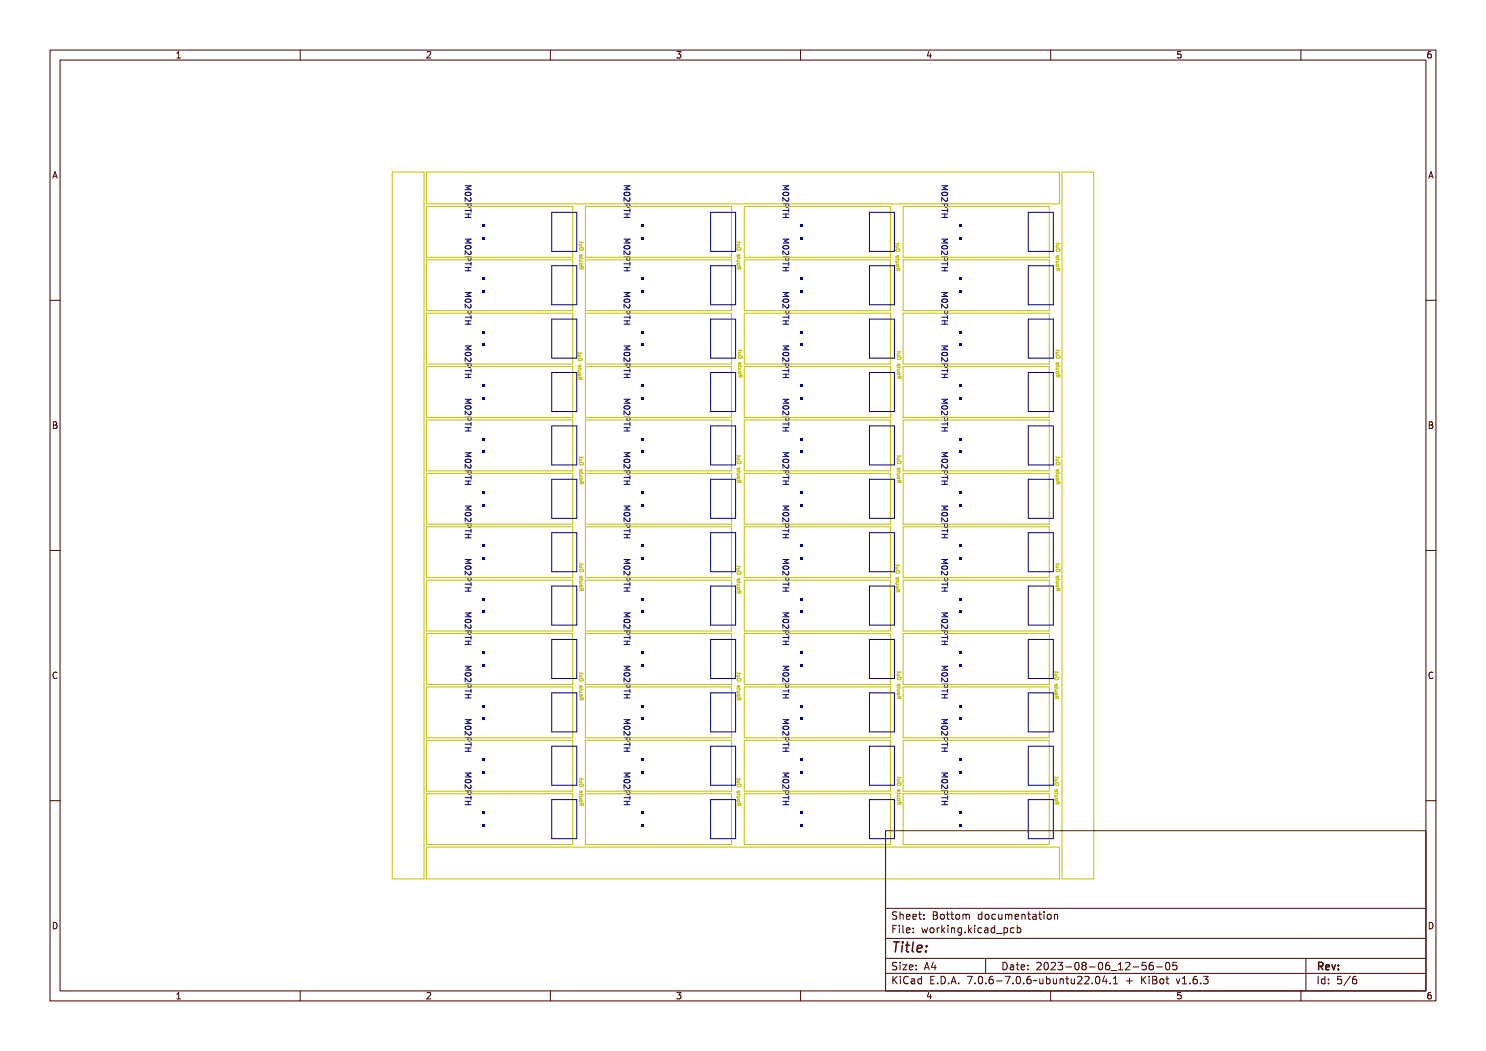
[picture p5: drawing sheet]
<svg xmlns="http://www.w3.org/2000/svg" width="297mm" height="210mm" viewBox="0 0 297 210" stroke-linecap="round" stroke-linejoin="round" font-family="sans-serif">
<defs><g id="words">
<text font-size="2.7" fill="#480000" x="178" y="190.3">Title:</text>
<g font-size="2" fill="#480000">
<text x="178" y="183.7">Sheet: Bottom documentation</text>
<text x="178" y="186.5">File: working.kicad_pcb</text>
<text x="178" y="193.9">Size: A4</text>
<text x="178" y="196.6">KiCad E.D.A. 7.0.6-7.0.6~ubuntu22.04.1 + KiBot v1.6.3</text>
<text x="200" y="193.9">Date: 2023-08-06_12-56-05</text>
<text x="263" y="196.6">Id: 5/6</text>
<text x="263" y="193.9">Rev:</text>
</g>
<g font-size="1.7" fill="#480000">
<text x="35" y="11.7">1</text>
<text x="85" y="11.7">2</text>
<text x="135" y="11.7">3</text>
<text x="185" y="11.7">4</text>
<text x="235" y="11.7">5</text>
<text x="285" y="11.7">6</text>
<text x="10.5" y="35.7">A</text>
<text x="285.5" y="35.7">A</text>
<text x="10.5" y="85.6">B</text>
<text x="285.5" y="85.6">B</text>
<text x="10.5" y="135.7">C</text>
<text x="285.5" y="135.7">C</text>
<text x="10.5" y="185.6">D</text>
<text x="285.5" y="185.6">D</text>
<text x="35" y="199.7">1</text>
<text x="85" y="199.7">2</text>
<text x="135" y="199.7">3</text>
<text x="185" y="199.7">4</text>
<text x="235" y="199.7">5</text>
<text x="285" y="199.7">6</text>
</g>
</g></defs>
<g fill="none" stroke="#000084" stroke-width=".2">
<path d="M93 38.2h1.1v.1h-1l.6 .2v.2l-.6 .2h1v.1h-1.1v-.2l.5-.2-.5-.2zM93 37.1h1.1l-.8 .4 .8 .4h-1.1M93.1 38.5a.57 .57 0 0 1 .6-.2 .57 .57 0 0 1 .4 .6 .57 .57 0 0 1-.7 .3 .57 .57 0 0 1-.4-.6zM93.1 39.3a.72 .72 0 0 1 1 .2 .66 .66 0 0 1-.6 .4 .66 .66 0 0 1-.6-.4zM93.1 39.4a.52 .52 0 0 1 .9 .2 .51 .51 0 0 1-.9-.2zM94 39.5l.1 .5-.3 .2-.8-.7v.7M124.7 38.2h1.1v.1h-1l.6 .2v.2l-.6 .2h1v.1h-1.1v-.2l.6-.2-.6-.2zM124.7 37.1h1.2l-.8 .4 .8 .4h-1.2M124.8 38.5a.57 .57 0 0 1 .7-.2 .57 .57 0 0 1 .3 .6 .57 .57 0 0 1-.6 .3 .57 .57 0 0 1-.4-.6zM124.8 39.3a.72 .72 0 0 1 1.1 .2 .66 .66 0 0 1-.6 .4 .66 .66 0 0 1-.6-.4zM124.8 39.4a.52 .52 0 0 1 .9 .2 .51 .51 0 0 1-.9-.2zM125.8 39.5l.1 .5-.3 .2-.9-.7v.7"/>
<path d="M156.5 38.2h1.1v.1h-1l.6 .2v.2l-.6 .2h1v.1h-1.1v-.2l.5-.2-.5-.2zM156.5 37.1h1.1l-.8 .4 .8 .4h-1.1M156.6 38.5a.57 .57 0 0 1 .6-.2 .57 .57 0 0 1 .4 .6 .57 .57 0 0 1-.7 .3 .57 .57 0 0 1-.4-.6zM156.6 39.3a.72 .72 0 0 1 1 .2 .66 .66 0 0 1-.6 .4 .66 .66 0 0 1-.6-.4zM156.6 39.4a.52 .52 0 0 1 .9 .2 .51 .51 0 0 1-.9-.2zM157.5 39.5l.1 .5-.3 .2-.8-.7v.7M188.2 38.2h1.1v.1h-1l.6 .2v.2l-.6 .2h1v.1h-1.1v-.2l.6-.2-.6-.2zM188.2 37.1h1.2l-.8 .4 .8 .4h-1.2M188.3 38.5a.57 .57 0 0 1 .7-.2 .57 .57 0 0 1 .3 .6 .57 .57 0 0 1-.6 .3 .57 .57 0 0 1-.4-.6zM188.3 39.3a.72 .72 0 0 1 1.1 .2 .66 .66 0 0 1-.6 .4 .66 .66 0 0 1-.6-.4zM188.3 39.4a.52 .52 0 0 1 .9 .2 .51 .51 0 0 1-.9-.2zM189.3 39.5l.1 .5-.3 .2-.9-.7v.7"/>
<path d="M93 48.9h1.1v.1h-1l.6 .2v.1l-.6 .2h1v.2h-1.1v-.2l.5-.2-.5-.2zM93 51.8h1.1v.1h-.5a.37 .37 0 0 1-.2 .6 .37 .37 0 0 1-.4-.4zM93 52.6h.1v.4h1v.1h-1v.4h-.1zM93 53.6h1.1v.2h-.5v.4h.5v.2h-1.1v-.2h.4v-.4h-.4zM93 59.5h1.1v.2h-1l.6 .2v.1l-.6 .2h1v.1h-1.1v-.2l.5-.2-.5-.2zM93 41.1h1.1v.2h-.5a.37 .37 0 0 1-.2 .5 .37 .37 0 0 1-.4-.4zM93 41.9h.1v.4h1v.2h-1v.3h-.1zM93 43h1.1v.1h-.5v.4h.5v.2h-1.1v-.2h.4v-.4h-.4zM93 58.5h1.1l-.8 .3 .8 .4h-1.1M93 40.7h1.1l-.1 .6h-.4l-.1-.6M93 42h1.1M93 42.8h1.1"/>
<path d="M93 43.4h1.1M93 51.4h1.1l-.1 .6-.4-.1-.1-.5M93 47.8h1.1l-.8 .4 .8 .4h-1.1M93 52.7h1.1M93 53.4h1.1M93 54.1h1.1M93 50.8h.2a.29 .29 0 0 0-.1 .5 .29 .29 0 0 0 .5-.2l.5-.3v.7h-.1v-.5l-.3 .2a.41 .41 0 0 1-.6 .2 .41 .41 0 0 1-.1-.6zM93 40.1h.2a.29 .29 0 0 0-.1 .5 .29 .29 0 0 0 .5-.1l.5-.4v.7h-.1v-.5l-.3 .3a.41 .41 0 0 1-.6 .2 .41 .41 0 0 1-.1-.7zM93.1 51.9h.4v.2a.22 .22 0 0 1-.2 .2 .22 .22 0 0 1-.2-.2zM93.1 41.3h.4v.1a.22 .22 0 0 1-.2 .3 .22 .22 0 0 1-.2-.3zM93.1 59.9a.57 .57 0 0 1 .6-.2 .57 .57 0 0 1 .4 .5 .57 .57 0 0 1-.7 .3 .57 .57 0 0 1-.4-.6zM93.1 49.2a.57 .57 0 0 1 .6-.2 .57 .57 0 0 1 .4 .6 .7 .7 0 0 1-1.1-.2z"/>
<path d="M93.1 49.9a.72 .72 0 0 1 1 .3 .66 .66 0 0 1-.6 .4 .66 .66 0 0 1-.6-.4zM93.1 50.1a.52 .52 0 0 1 .9 .2 .51 .51 0 0 1-.9-.2zM93.6 42.8v.6M93.6 53.4v.7M94 50.2l.1 .4-.3 .3-.8-.8v.8M94.1 41.7v.7M94.1 52.4v.7M124.7 41.1h1.1v.2h-.4a.37 .37 0 0 1-.2 .5 .37 .37 0 0 1-.5-.4zM124.7 41.9h.1v.4h1v.2h-1v.3h-.1zM124.7 43h1.1v.1h-.5v.4h.5v.2h-1.1v-.2h.5v-.4h-.5zM124.7 59.5h1.1v.2h-1l.6 .2v.1l-.6 .2h1v.1h-1.1v-.2l.6-.2-.6-.2zM124.7 48.9h1.1v.1h-1l.6 .2v.1l-.6 .2h1v.2h-1.1v-.2l.6-.2-.6-.2z"/>
<path d="M124.7 51.8h1.1v.1h-.4a.37 .37 0 0 1-.2 .6 .37 .37 0 0 1-.5-.4zM124.7 52.6h.1v.4h1v.1h-1v.4h-.1zM124.7 53.6h1.1v.2h-.5v.4h.5v.2h-1.1v-.2h.5v-.4h-.5zM124.7 58.5h1.2l-.8 .3 .8 .4h-1.2M124.7 40.7h1.2l-.1 .6h-.5v-.6M124.7 51.4h1.2l-.1 .6-.5-.1v-.5M124.7 42h1.2M124.7 42.8h1.2M124.7 43.4h1.2M124.7 47.8h1.2l-.8 .4 .8 .4h-1.2M124.7 52.7h1.2M124.7 53.4h1.2"/>
<path d="M124.7 54.1h1.2M124.8 40.1h.1a.29 .29 0 0 0 0 .5 .29 .29 0 0 0 .5-.1l.4-.4v.7h-.1v-.5l-.2 .3a.41 .41 0 0 1-.7 .2 .41 .41 0 0 1 0-.7zM124.8 50.8h.1a.29 .29 0 0 0 0 .5 .29 .29 0 0 0 .5-.2l.4-.3v.7h-.1v-.5l-.2 .2a.41 .41 0 0 1-.7 .2 .41 .41 0 0 1 0-.6zM124.8 49.2a.57 .57 0 0 1 .6-.2 .57 .57 0 0 1 .4 .6 .7 .7 0 0 1-1.1-.2zM124.8 41.3h.5v.1a.22 .22 0 0 1-.3 .3 .22 .22 0 0 1-.2-.3zM124.8 51.9h.5v.2a.22 .22 0 0 1-.3 .2 .22 .22 0 0 1-.2-.2zM124.8 59.9a.57 .57 0 0 1 .7-.2 .57 .57 0 0 1 .3 .5 .57 .57 0 0 1-.6 .3 .57 .57 0 0 1-.4-.6zM124.8 49.9a.72 .72 0 0 1 1.1 .3 .66 .66 0 0 1-.6 .4 .66 .66 0 0 1-.6-.4zM124.8 50.1a.52 .52 0 0 1 .9 .2 .51 .51 0 0 1-.9-.2zM125.3 42.8v.6M125.3 53.4v.7M125.8 50.2l.1 .4-.3 .3-.9-.8v.8"/>
<path d="M125.9 41.7v.7M125.9 52.4v.7M156.5 59.5h1.1v.2h-1l.6 .2v.1l-.6 .2h1v.1h-1.1v-.2l.5-.2-.5-.2zM156.5 41.1h1.1v.2h-.5a.37 .37 0 0 1-.2 .5 .37 .37 0 0 1-.4-.4zM156.5 41.9h.1v.4h1v.2h-1v.3h-.1zM156.5 43h1.1v.1h-.5v.4h.5v.2h-1.1v-.2h.4v-.4h-.4zM156.5 48.9h1.1v.1h-1l.6 .2v.1l-.6 .2h1v.2h-1.1v-.2l.5-.2-.5-.2zM156.5 51.8h1.1v.1h-.5a.37 .37 0 0 1-.2 .6 .37 .37 0 0 1-.4-.4zM156.5 52.6h.1v.4h1v.1h-1v.4h-.1zM156.5 53.6h1.1v.2h-.5v.4h.5v.2h-1.1v-.2h.4v-.4h-.4zM156.5 58.5h1.1l-.8 .3 .8 .4h-1.1M156.5 40.7h1.1l-.1 .6h-.4l-.1-.6"/>
<path d="M156.5 51.4h1.1l-.1 .6-.4-.1-.1-.5M156.5 42h1.1M156.5 42.8h1.1M156.5 43.4h1.1M156.5 47.8h1.1l-.8 .4 .8 .4h-1.1M156.5 52.7h1.1M156.5 53.4h1.1M156.5 54.1h1.1M156.5 40.1h.2a.29 .29 0 0 0-.1 .5 .29 .29 0 0 0 .5-.1l.5-.4v.7h-.1v-.5l-.3 .3a.41 .41 0 0 1-.6 .2 .41 .41 0 0 1-.1-.7zM156.5 50.8h.2a.29 .29 0 0 0-.1 .5 .29 .29 0 0 0 .5-.2l.5-.3v.7h-.1v-.5l-.3 .2a.41 .41 0 0 1-.6 .2 .41 .41 0 0 1-.1-.6zM156.5 49.2a.57 .57 0 0 1 .7-.2 .57 .57 0 0 1 .4 .6 .7 .7 0 0 1-1.1-.2zM156.6 41.3h.4v.1a.22 .22 0 0 1-.2 .3 .22 .22 0 0 1-.2-.3z"/>
<path d="M156.6 51.9h.4v.2a.22 .22 0 0 1-.2 .2 .22 .22 0 0 1-.2-.2zM156.6 59.9a.57 .57 0 0 1 .6-.2 .57 .57 0 0 1 .4 .5 .57 .57 0 0 1-.7 .3 .57 .57 0 0 1-.4-.6zM156.6 49.9a.72 .72 0 0 1 1 .3 .66 .66 0 0 1-.6 .4 .66 .66 0 0 1-.6-.4zM156.6 50.1a.52 .52 0 0 1 .9 .2 .51 .51 0 0 1-.9-.2zM157.1 42.8v.6M157.1 53.4v.7M157.5 50.2l.1 .4-.3 .3-.8-.8v.8M157.6 41.7v.7M157.6 52.4v.7M188.2 48.9h1.1v.1h-1l.6 .2v.1l-.6 .2h1v.2h-1.1v-.2l.6-.2-.6-.2zM188.2 51.8h1.1v.1h-.4a.37 .37 0 0 1-.2 .6 .37 .37 0 0 1-.5-.4zM188.2 52.6h.1v.4h1v.1h-1v.4h-.1z"/>
<path d="M188.2 53.6h1.1v.2h-.5v.4h.5v.2h-1.1v-.2h.5v-.4h-.5zM188.2 59.5h1.1v.2h-1l.6 .2v.1l-.6 .2h1v.1h-1.1v-.2l.6-.2-.6-.2zM188.2 41.1h1.1v.2h-.4a.37 .37 0 0 1-.2 .5 .37 .37 0 0 1-.5-.4zM188.2 41.9h.1v.4h1v.2h-1v.3h-.1zM188.2 43h1.1v.1h-.5v.4h.5v.2h-1.1v-.2h.5v-.4h-.5zM188.2 40.7h1.2l-.1 .6h-.5v-.6M188.2 51.4h1.2l-.1 .6-.5-.1v-.5M188.2 58.5h1.2l-.8 .3 .8 .4h-1.2M188.2 42h1.2M188.2 42.8h1.2M188.2 43.4h1.2M188.2 47.8h1.2l-.8 .4 .8 .4h-1.2"/>
<path d="M188.2 52.7h1.2M188.2 53.4h1.2M188.2 54.1h1.2M188.3 50.8h.1a.29 .29 0 0 0 0 .5 .29 .29 0 0 0 .5-.2l.4-.3v.7h-.1v-.5l-.2 .2a.41 .41 0 0 1-.7 .2 .41 .41 0 0 1 0-.6zM188.3 40.1h.1a.29 .29 0 0 0 0 .5 .29 .29 0 0 0 .5-.1l.4-.4v.7h-.1v-.5l-.2 .3a.41 .41 0 0 1-.7 .2 .41 .41 0 0 1 0-.7zM188.3 49.2a.57 .57 0 0 1 .6-.2 .57 .57 0 0 1 .4 .6 .7 .7 0 0 1-1.1-.2zM188.3 51.9h.5v.2a.22 .22 0 0 1-.3 .2 .22 .22 0 0 1-.2-.2zM188.3 41.3h.5v.1a.22 .22 0 0 1-.3 .3 .22 .22 0 0 1-.2-.3zM188.3 59.9a.57 .57 0 0 1 .7-.2 .57 .57 0 0 1 .3 .5 .57 .57 0 0 1-.6 .3 .57 .57 0 0 1-.4-.6zM188.3 49.9a.72 .72 0 0 1 1.1 .3 .66 .66 0 0 1-.6 .4 .66 .66 0 0 1-.6-.4zM188.3 50.1a.52 .52 0 0 1 .9 .2 .51 .51 0 0 1-.9-.2zM188.8 42.8v.6"/>
<path d="M188.8 53.4v.7M189.3 50.2l.1 .4-.3 .3-.9-.8v.8M189.4 41.7v.7M189.4 52.4v.7M93 62.4h1.1v.2h-.5a.37 .37 0 0 1-.2 .6 .37 .37 0 0 1-.4-.4zM93 63.3h.1v.3h1v.2h-1v.3h-.1zM93 64.3h1.1v.1h-.5v.5h.5v.1h-1.1v-.1h.4v-.5h-.4zM93 70.2h1.1v.1h-1l.6 .2v.2l-.6 .2h1v.1h-1.1v-.2l.5-.2-.5-.2zM93 73.1h1.1v.2h-.5a.37 .37 0 0 1-.2 .5 .37 .37 0 0 1-.4-.4zM93 73.9h.1v.4h1v.2h-1v.3h-.1zM93 75h1.1v.1h-.5v.4h.5v.2h-1.1v-.2h.4v-.4h-.4zM93 62h1.1l-.1 .7-.4-.1-.1-.6"/>
<path d="M93 63.4h1.1M93 64.1h1.1M93 64.8h1.1M93 72.7h1.1l-.1 .6h-.4l-.1-.6M93 69.1h1.1l-.8 .4 .8 .4h-1.1M93 74.1h1.1M93 74.8h1.1M93 75.5h1.1M93 79.8h1.1l-.8 .4 .8 .4h-1.1M93 61.5h.2a.29 .29 0 0 0-.1 .5 .29 .29 0 0 0 .5-.2l.5-.3v.7h-.1v-.6l-.3 .3a.41 .41 0 0 1-.6 .2 .41 .41 0 0 1-.1-.6zM93 72.1h.2a.29 .29 0 0 0-.1 .5 .29 .29 0 0 0 .5-.1l.5-.4v.7h-.1v-.5l-.3 .3a.41 .41 0 0 1-.6 .2 .41 .41 0 0 1-.1-.7zM93 70.6a.57 .57 0 0 1 .7-.3 .57 .57 0 0 1 .4 .6 .57 .57 0 0 1-.7 .3 .57 .57 0 0 1-.4-.6z"/>
<path d="M93.1 62.6h.4v.2a.22 .22 0 0 1-.2 .2 .22 .22 0 0 1-.2-.2zM93.1 73.3h.4v.1a.22 .22 0 0 1-.2 .3 .22 .22 0 0 1-.2-.3zM93.1 60.6a.72 .72 0 0 1 1 .3 .66 .66 0 0 1-.6 .4 .66 .66 0 0 1-.6-.4zM93.1 71.3a.72 .72 0 0 1 1 .3 .66 .66 0 0 1-.6 .3 .66 .66 0 0 1-.6-.3zM93.1 60.8a.52 .52 0 0 1 .9 .2 .51 .51 0 0 1-.9-.2zM93.1 71.5a.52 .52 0 0 1 .9 .1 .51 .51 0 0 1-.9-.1zM93.6 64.1v.7M93.6 74.8v.7M94 60.9l.1 .4-.3 .2-.8-.7v.7M94 71.5l.1 .5-.3 .2-.8-.7v.7M94.1 63v.7M94.1 73.7v.7"/>
<path d="M124.7 70.2h1.1v.1h-1l.6 .2v.2l-.6 .2h1v.1h-1.1v-.2l.6-.2-.6-.2zM124.7 73.1h1.1v.2h-.4a.37 .37 0 0 1-.2 .5 .37 .37 0 0 1-.5-.4zM124.7 73.9h.1v.4h1v.2h-1v.3h-.1zM124.7 75h1.1v.1h-.5v.4h.5v.2h-1.1v-.2h.5v-.4h-.5zM124.7 62.4h1.1v.2h-.4a.37 .37 0 0 1-.2 .6 .37 .37 0 0 1-.5-.4zM124.7 63.3h.1v.3h1v.2h-1v.3h-.1zM124.7 64.3h1.1v.1h-.5v.5h.5v.1h-1.1v-.1h.5v-.5h-.5zM124.7 62h1.2l-.1 .7-.5-.1v-.6M124.7 63.4h1.2M124.7 64.1h1.2M124.7 64.8h1.2M124.7 72.7h1.2l-.1 .6h-.5v-.6"/>
<path d="M124.7 69.1h1.2l-.8 .4 .8 .4h-1.2M124.7 74.1h1.2M124.7 74.8h1.2M124.7 75.5h1.2M124.7 79.8h1.2l-.8 .4 .8 .4h-1.2M124.8 72.1h.1a.29 .29 0 0 0 0 .5 .29 .29 0 0 0 .5-.1l.4-.4v.7h-.1v-.5l-.2 .3a.41 .41 0 0 1-.7 .2 .41 .41 0 0 1 0-.7zM124.8 61.5h.1a.29 .29 0 0 0 0 .5 .29 .29 0 0 0 .5-.2l.4-.3v.7h-.1v-.6l-.2 .3a.41 .41 0 0 1-.7 .2 .41 .41 0 0 1 0-.6zM124.8 70.6a.57 .57 0 0 1 .6-.3 .57 .57 0 0 1 .4 .6 .57 .57 0 0 1-.6 .3 .57 .57 0 0 1-.4-.6zM124.8 73.3h.5v.1a.22 .22 0 0 1-.3 .3 .22 .22 0 0 1-.2-.3zM124.8 62.6h.5v.2a.22 .22 0 0 1-.3 .2 .22 .22 0 0 1-.2-.2zM124.8 71.3a.72 .72 0 0 1 1.1 .3 .66 .66 0 0 1-.6 .3 .66 .66 0 0 1-.6-.3zM124.8 60.6a.72 .72 0 0 1 1.1 .3 .66 .66 0 0 1-.6 .4 .66 .66 0 0 1-.6-.4z"/>
<path d="M124.8 71.5a.52 .52 0 0 1 .9 .1 .51 .51 0 0 1-.9-.1zM124.8 60.8a.52 .52 0 0 1 .9 .2 .51 .51 0 0 1-.9-.2zM125.3 64.1v.7M125.3 74.8v.7M125.8 60.9l.1 .4-.3 .2-.9-.7v.7M125.8 71.5l.1 .5-.3 .2-.9-.7v.7M125.9 63v.7M125.9 73.7v.7M156.5 62.4h1.1v.2h-.5a.37 .37 0 0 1-.2 .6 .37 .37 0 0 1-.4-.4zM156.5 63.3h.1v.3h1v.2h-1v.3h-.1zM156.5 64.3h1.1v.1h-.5v.5h.5v.1h-1.1v-.1h.4v-.5h-.4zM156.5 70.2h1.1v.1h-1l.6 .2v.2l-.6 .2h1v.1h-1.1v-.2l.5-.2-.5-.2z"/>
<path d="M156.5 73.1h1.1v.2h-.5a.37 .37 0 0 1-.2 .5 .37 .37 0 0 1-.4-.4zM156.5 73.9h.1v.4h1v.2h-1v.3h-.1zM156.5 75h1.1v.1h-.5v.4h.5v.2h-1.1v-.2h.4v-.4h-.4zM156.5 62h1.1l-.1 .7-.4-.1-.1-.6M156.5 72.7h1.1l-.1 .6h-.4l-.1-.6M156.5 63.4h1.1M156.5 64.1h1.1M156.5 64.8h1.1M156.5 69.1h1.1l-.8 .4 .8 .4h-1.1M156.5 74.1h1.1M156.5 74.8h1.1M156.5 75.5h1.1"/>
<path d="M156.5 79.8h1.1l-.8 .4 .8 .4h-1.1M156.5 61.5h.2a.29 .29 0 0 0-.1 .5 .29 .29 0 0 0 .5-.2l.5-.3v.7h-.1v-.6l-.3 .3a.41 .41 0 0 1-.6 .2 .41 .41 0 0 1-.1-.6zM156.5 72.1h.2a.29 .29 0 0 0-.1 .5 .29 .29 0 0 0 .5-.1l.5-.4v.7h-.1v-.5l-.3 .3a.41 .41 0 0 1-.6 .2 .41 .41 0 0 1-.1-.7zM156.5 70.6a.57 .57 0 0 1 .7-.3 .57 .57 0 0 1 .4 .6 .57 .57 0 0 1-.7 .3 .57 .57 0 0 1-.4-.6zM156.6 62.6h.4v.2a.22 .22 0 0 1-.2 .2 .22 .22 0 0 1-.2-.2zM156.6 73.3h.4v.1a.22 .22 0 0 1-.2 .3 .22 .22 0 0 1-.2-.3zM156.6 60.6a.72 .72 0 0 1 1 .3 .66 .66 0 0 1-.6 .4 .66 .66 0 0 1-.6-.4zM156.6 71.3a.72 .72 0 0 1 1 .3 .66 .66 0 0 1-.6 .3 .66 .66 0 0 1-.6-.3zM156.6 60.8a.52 .52 0 0 1 .9 .2 .51 .51 0 0 1-.9-.2zM156.6 71.5a.52 .52 0 0 1 .9 .1 .51 .51 0 0 1-.9-.1zM157.1 64.1v.7M157.1 74.8v.7"/>
<path d="M157.5 60.9l.1 .4-.3 .2-.8-.7v.7M157.5 71.5l.1 .5-.3 .2-.8-.7v.7M157.6 63v.7M157.6 73.7v.7M188.2 70.2h1.1v.1h-1l.6 .2v.2l-.6 .2h1v.1h-1.1v-.2l.6-.2-.6-.2zM188.2 73.1h1.1v.2h-.4a.37 .37 0 0 1-.2 .5 .37 .37 0 0 1-.5-.4zM188.2 73.9h.1v.4h1v.2h-1v.3h-.1zM188.2 75h1.1v.1h-.5v.4h.5v.2h-1.1v-.2h.5v-.4h-.5zM188.2 62.4h1.1v.2h-.4a.37 .37 0 0 1-.2 .6 .37 .37 0 0 1-.5-.4zM188.2 63.3h.1v.3h1v.2h-1v.3h-.1zM188.2 64.3h1.1v.1h-.5v.5h.5v.1h-1.1v-.1h.5v-.5h-.5zM188.2 62h1.2l-.1 .7-.5-.1v-.6"/>
<path d="M188.2 72.7h1.2l-.1 .6h-.5v-.6M188.2 63.4h1.2M188.2 64.1h1.2M188.2 64.8h1.2M188.2 69.1h1.2l-.8 .4 .8 .4h-1.2M188.2 74.1h1.2M188.2 74.8h1.2M188.2 75.5h1.2M188.2 79.8h1.2l-.8 .4 .8 .4h-1.2M188.3 72.1h.1a.29 .29 0 0 0 0 .5 .29 .29 0 0 0 .5-.1l.4-.4v.7h-.1v-.5l-.2 .3a.41 .41 0 0 1-.7 .2 .41 .41 0 0 1 0-.7zM188.3 61.5h.1a.29 .29 0 0 0 0 .5 .29 .29 0 0 0 .5-.2l.4-.3v.7h-.1v-.6l-.2 .3a.41 .41 0 0 1-.7 .2 .41 .41 0 0 1 0-.6zM188.3 70.6a.57 .57 0 0 1 .6-.3 .57 .57 0 0 1 .4 .6 .57 .57 0 0 1-.6 .3 .57 .57 0 0 1-.4-.6z"/>
<path d="M188.3 73.3h.5v.1a.22 .22 0 0 1-.3 .3 .22 .22 0 0 1-.2-.3zM188.3 62.6h.5v.2a.22 .22 0 0 1-.3 .2 .22 .22 0 0 1-.2-.2zM188.3 71.3a.72 .72 0 0 1 1.1 .3 .66 .66 0 0 1-.6 .3 .66 .66 0 0 1-.6-.3zM188.3 60.6a.72 .72 0 0 1 1.1 .3 .66 .66 0 0 1-.6 .4 .66 .66 0 0 1-.6-.4zM188.3 71.5a.52 .52 0 0 1 .9 .1 .51 .51 0 0 1-.9-.1zM188.3 60.8a.52 .52 0 0 1 .9 .2 .51 .51 0 0 1-.9-.2zM188.8 64.1v.7M188.8 74.8v.7M189.3 60.9l.1 .4-.3 .2-.9-.7v.7M189.3 71.5l.1 .5-.3 .2-.9-.7v.7M189.4 63v.7M189.4 73.7v.7"/>
<path d="M93 91.5h1.1v.2h-1l.6 .2v.1l-.6 .2h1v.1h-1.1v-.2l.5-.2-.5-.2zM93 94.4h1.1v.2h-.5a.37 .37 0 0 1-.2 .6 .37 .37 0 0 1-.4-.4zM93 95.3h.1v.3h1v.2h-1v.4h-.1zM93 96.3h1.1v.1h-.5v.5h.5v.1h-1.1v-.1h.4v-.5h-.4zM93 80.9h1.1v.1h-1l.6 .2v.1l-.6 .2h1v.2h-1.1v-.2l.5-.2-.5-.2zM93 83.8h1.1v.1h-.5a.37 .37 0 0 1-.2 .6 .37 .37 0 0 1-.4-.4zM93 84.6h.1v.4h1v.1h-1v.4h-.1zM93 85.6h1.1v.2h-.5v.4h.5v.2h-1.1v-.2h.4v-.4h-.4zM93 90.5h1.1l-.8 .3 .8 .4h-1.1M93 94h1.1l-.1 .7-.4-.1-.1-.6M93 95.4h1.1M93 96.1h1.1"/>
<path d="M93 96.8h1.1M93 83.4h1.1l-.1 .6-.4-.1-.1-.5M93 84.7h1.1M93 85.4h1.1M93 86.1h1.1M93 93.5h.2a.29 .29 0 0 0-.1 .5 .29 .29 0 0 0 .5-.2l.5-.3v.7h-.1v-.6l-.3 .3a.41 .41 0 0 1-.6 .2 .41 .41 0 0 1-.1-.6zM93 82.8h.2a.29 .29 0 0 0-.1 .5 .29 .29 0 0 0 .5-.2l.5-.3v.7h-.1v-.5l-.3 .2a.41 .41 0 0 1-.6 .3 .41 .41 0 0 1-.1-.7zM93.1 94.6h.4v.2a.22 .22 0 0 1-.2 .2 .22 .22 0 0 1-.2-.2zM93.1 83.9h.4v.2a.22 .22 0 0 1-.2 .2 .22 .22 0 0 1-.2-.2zM93.1 91.9a.57 .57 0 0 1 .6-.2 .57 .57 0 0 1 .4 .5 .57 .57 0 0 1-.7 .3 .57 .57 0 0 1-.4-.6zM93.1 81.2a.56 .56 0 0 1 .6-.2 .56 .56 0 0 1 .4 .6 .7 .7 0 0 1-1.1-.2zM93.1 92.6a.72 .72 0 0 1 1 .3 .66 .66 0 0 1-.6 .4 .66 .66 0 0 1-.6-.4z"/>
<path d="M93.1 81.9a.72 .72 0 0 1 1 .3 .66 .66 0 0 1-.6 .4 .66 .66 0 0 1-.6-.4zM93.1 92.8a.52 .52 0 0 1 .9 .2 .51 .51 0 0 1-.9-.2zM93.1 82.1a.52 .52 0 0 1 .9 .2 .51 .51 0 0 1-.9-.2zM93.6 85.4v.7M93.6 96.1v.7M94 92.9l.1 .4-.3 .2-.8-.7v.7M94 82.2l.1 .4-.3 .3-.8-.8v.8M94.1 84.4v.7M94.1 95.1v.6M124.7 91.5h1.1v.2h-1l.6 .2v.1l-.6 .2h1v.1h-1.1v-.2l.6-.2-.6-.2zM124.7 94.4h1.1v.2h-.4a.37 .37 0 0 1-.2 .6 .37 .37 0 0 1-.5-.4zM124.7 95.3h.1v.3h1v.2h-1v.4h-.1z"/>
<path d="M124.7 96.3h1.1v.1h-.5v.5h.5v.1h-1.1v-.1h.5v-.5h-.5zM124.7 80.9h1.1v.1h-1l.6 .2v.1l-.6 .2h1v.2h-1.1v-.2l.6-.2-.6-.2zM124.7 83.8h1.1v.1h-.4a.37 .37 0 0 1-.2 .6 .37 .37 0 0 1-.5-.4zM124.7 84.6h.1v.4h1v.1h-1v.4h-.1zM124.7 85.6h1.1v.2h-.5v.4h.5v.2h-1.1v-.2h.5v-.4h-.5zM124.7 83.4h1.2l-.1 .6-.5-.1v-.5M124.7 94h1.2l-.1 .7-.5-.1v-.6M124.7 90.5h1.2l-.8 .3 .8 .4h-1.2M124.7 95.4h1.2M124.7 96.1h1.2M124.7 96.8h1.2M124.7 84.7h1.2"/>
<path d="M124.7 85.4h1.2M124.7 86.1h1.2M124.8 93.5h.1a.29 .29 0 0 0 0 .5 .29 .29 0 0 0 .5-.2l.4-.3v.7h-.1v-.6l-.2 .3a.41 .41 0 0 1-.7 .2 .41 .41 0 0 1 0-.6zM124.8 82.8h.1a.29 .29 0 0 0 0 .5 .29 .29 0 0 0 .5-.2l.4-.3v.7h-.1v-.5l-.2 .2a.41 .41 0 0 1-.7 .3 .41 .41 0 0 1 0-.7zM124.8 94.6h.5v.2a.22 .22 0 0 1-.3 .2 .22 .22 0 0 1-.2-.2zM124.8 83.9h.5v.2a.22 .22 0 0 1-.3 .2 .22 .22 0 0 1-.2-.2zM124.8 81.2a.56 .56 0 0 1 .7-.2 .56 .56 0 0 1 .3 .6 .7 .7 0 0 1-1.1-.2zM124.8 91.9a.57 .57 0 0 1 .7-.2 .57 .57 0 0 1 .3 .5 .57 .57 0 0 1-.6 .3 .57 .57 0 0 1-.4-.6zM124.8 92.6a.72 .72 0 0 1 1.1 .3 .66 .66 0 0 1-.6 .4 .66 .66 0 0 1-.6-.4zM124.8 81.9a.72 .72 0 0 1 1.1 .3 .66 .66 0 0 1-.6 .4 .66 .66 0 0 1-.6-.4zM124.8 92.8a.52 .52 0 0 1 .9 .2 .51 .51 0 0 1-.9-.2zM124.8 82.1a.52 .52 0 0 1 .9 .2 .51 .51 0 0 1-.9-.2z"/>
<path d="M125.3 85.4v.7M125.3 96.1v.7M125.8 82.2l.1 .4-.3 .3-.9-.8v.8M125.8 92.9l.1 .4-.3 .2-.9-.7v.7M125.9 84.4v.7M125.9 95.1v.6M156.5 91.5h1.1v.2h-1l.6 .2v.1l-.6 .2h1v.1h-1.1v-.2l.5-.2-.5-.2zM156.5 94.4h1.1v.2h-.5a.37 .37 0 0 1-.2 .6 .37 .37 0 0 1-.4-.4zM156.5 95.3h.1v.3h1v.2h-1v.4h-.1zM156.5 96.3h1.1v.1h-.5v.5h.5v.1h-1.1v-.1h.4v-.5h-.4zM156.5 80.9h1.1v.1h-1l.6 .2v.1l-.6 .2h1v.2h-1.1v-.2l.5-.2-.5-.2zM156.5 83.8h1.1v.1h-.5a.37 .37 0 0 1-.2 .6 .37 .37 0 0 1-.4-.4z"/>
<path d="M156.5 84.6h.1v.4h1v.1h-1v.4h-.1zM156.5 85.6h1.1v.2h-.5v.4h.5v.2h-1.1v-.2h.4v-.4h-.4zM156.5 83.4h1.1l-.1 .6-.4-.1-.1-.5M156.5 94h1.1l-.1 .7-.4-.1-.1-.6M156.5 90.5h1.1l-.8 .3 .8 .4h-1.1M156.5 95.4h1.1M156.5 96.1h1.1M156.5 96.8h1.1M156.5 84.7h1.1M156.5 85.4h1.1M156.5 86.1h1.1M156.5 93.5h.2a.29 .29 0 0 0-.1 .5 .29 .29 0 0 0 .5-.2l.5-.3v.7h-.1v-.6l-.3 .3a.41 .41 0 0 1-.6 .2 .41 .41 0 0 1-.1-.6z"/>
<path d="M156.5 82.8h.2a.29 .29 0 0 0-.1 .5 .29 .29 0 0 0 .5-.2l.5-.3v.7h-.1v-.5l-.3 .2a.41 .41 0 0 1-.6 .3 .41 .41 0 0 1-.1-.7zM156.6 94.6h.4v.2a.22 .22 0 0 1-.2 .2 .22 .22 0 0 1-.2-.2zM156.6 83.9h.4v.2a.22 .22 0 0 1-.2 .2 .22 .22 0 0 1-.2-.2zM156.6 81.2a.56 .56 0 0 1 .6-.2 .56 .56 0 0 1 .4 .6 .7 .7 0 0 1-1.1-.2zM156.6 91.9a.57 .57 0 0 1 .6-.2 .57 .57 0 0 1 .4 .5 .57 .57 0 0 1-.7 .3 .57 .57 0 0 1-.4-.6zM156.6 92.6a.72 .72 0 0 1 1 .3 .66 .66 0 0 1-.6 .4 .66 .66 0 0 1-.6-.4zM156.6 81.9a.72 .72 0 0 1 1 .3 .66 .66 0 0 1-.6 .4 .66 .66 0 0 1-.6-.4zM156.6 92.8a.52 .52 0 0 1 .9 .2 .51 .51 0 0 1-.9-.2zM156.6 82.1a.52 .52 0 0 1 .9 .2 .51 .51 0 0 1-.9-.2zM157.1 85.4v.7M157.1 96.1v.7M157.5 82.2l.1 .4-.3 .3-.8-.8v.8"/>
<path d="M157.5 92.9l.1 .4-.3 .2-.8-.7v.7M157.6 84.4v.7M157.6 95.1v.6M188.2 80.9h1.1v.1h-1l.6 .2v.1l-.6 .2h1v.2h-1.1v-.2l.6-.2-.6-.2zM188.2 83.8h1.1v.1h-.4a.37 .37 0 0 1-.2 .6 .37 .37 0 0 1-.5-.4zM188.2 84.6h.1v.4h1v.1h-1v.4h-.1zM188.2 85.6h1.1v.2h-.5v.4h.5v.2h-1.1v-.2h.5v-.4h-.5zM188.2 91.5h1.1v.2h-1l.6 .2v.1l-.6 .2h1v.1h-1.1v-.2l.6-.2-.6-.2zM188.2 94.4h1.1v.2h-.4a.37 .37 0 0 1-.2 .6 .37 .37 0 0 1-.5-.4zM188.2 95.3h.1v.3h1v.2h-1v.4h-.1zM188.2 96.3h1.1v.1h-.5v.5h.5v.1h-1.1v-.1h.5v-.5h-.5zM188.2 83.4h1.2l-.1 .6-.5-.1v-.5"/>
<path d="M188.2 94h1.2l-.1 .7-.5-.1v-.6M188.2 90.5h1.2l-.8 .3 .8 .4h-1.2M188.2 95.4h1.2M188.2 96.1h1.2M188.2 96.8h1.2M188.2 84.7h1.2M188.2 85.4h1.2M188.2 86.1h1.2M188.3 82.8h.1a.29 .29 0 0 0 0 .5 .29 .29 0 0 0 .5-.2l.4-.3v.7h-.1v-.5l-.2 .2a.41 .41 0 0 1-.7 .3 .41 .41 0 0 1 0-.7zM188.3 93.5h.1a.29 .29 0 0 0 0 .5 .29 .29 0 0 0 .5-.2l.4-.3v.7h-.1v-.6l-.2 .3a.41 .41 0 0 1-.7 .2 .41 .41 0 0 1 0-.6zM188.3 83.9h.5v.2a.22 .22 0 0 1-.3 .2 .22 .22 0 0 1-.2-.2zM188.3 94.6h.5v.2a.22 .22 0 0 1-.3 .2 .22 .22 0 0 1-.2-.2z"/>
<path d="M188.3 81.2a.56 .56 0 0 1 .7-.2 .56 .56 0 0 1 .3 .6 .7 .7 0 0 1-1.1-.2zM188.3 91.9a.57 .57 0 0 1 .7-.2 .57 .57 0 0 1 .3 .5 .57 .57 0 0 1-.6 .3 .57 .57 0 0 1-.4-.6zM188.3 81.9a.72 .72 0 0 1 1.1 .3 .66 .66 0 0 1-.6 .4 .66 .66 0 0 1-.6-.4zM188.3 92.6a.72 .72 0 0 1 1.1 .3 .66 .66 0 0 1-.6 .4 .66 .66 0 0 1-.6-.4zM188.3 82.1a.52 .52 0 0 1 .9 .2 .51 .51 0 0 1-.9-.2zM188.3 92.8a.52 .52 0 0 1 .9 .2 .51 .51 0 0 1-.9-.2zM188.8 85.4v.7M188.8 96.1v.7M189.3 82.2l.1 .4-.3 .3-.9-.8v.8M189.3 92.9l.1 .4-.3 .2-.9-.7v.7M189.4 84.4v.7M189.4 95.1v.6"/>
<path d="M93 102.2h1.1v.1h-1l.6 .3v.1l-.6 .2h1v.1h-1.1v-.2l.5-.2-.5-.2zM93 105.1h1.1v.2h-.5a.37 .37 0 0 1-.2 .5 .37 .37 0 0 1-.4-.3zM93 105.9h.1v.4h1v.2h-1v.3h-.1zM93 107h1.1v.1h-.5v.4h.5v.2h-1.1v-.2h.4v-.4h-.4zM93 112.9h1.1v.1h-1l.6 .2v.1l-.6 .2h1v.2h-1.1v-.2l.5-.2-.5-.2zM93 115.8h1.1v.1h-.5a.37 .37 0 0 1-.2 .6 .37 .37 0 0 1-.4-.4zM93 116.6h.1v.4h1v.1h-1v.4h-.1zM93 117.6h1.1v.2h-.5v.4h.5v.2h-1.1v-.2h.4v-.4h-.4zM93 101.1h1.1l-.8 .4 .8 .4h-1.1M93 104.7h1.1l-.1 .6h-.4l-.1-.6M93 106.1h1.1M93 106.8h1.1"/>
<path d="M93 107.5h1.1M93 115.4h1.1l-.1 .6-.4-.1-.1-.5M93 111.8h1.1l-.8 .4 .8 .4h-1.1M93 116.7h1.1M93 117.5h1.1M93 118.1h1.1M93 104.2h.2a.29 .29 0 0 0-.1 .4 .29 .29 0 0 0 .5-.1l.5-.4v.7h-.1v-.5l-.3 .3a.41 .41 0 0 1-.6 .2 .41 .41 0 0 1-.1-.6zM93 114.8h.2a.29 .29 0 0 0-.1 .5 .29 .29 0 0 0 .5-.2l.5-.3v.7h-.1v-.5l-.3 .2a.41 .41 0 0 1-.6 .3 .41 .41 0 0 1-.1-.7zM93 102.6a.57 .57 0 0 1 .7-.3 .57 .57 0 0 1 .4 .6 .7 .7 0 0 1-1.1-.2zM93.1 105.3h.4v.2a.22 .22 0 0 1-.2 .2 .22 .22 0 0 1-.2-.2zM93.1 115.9h.4v.2a.22 .22 0 0 1-.2 .2 .22 .22 0 0 1-.2-.2zM93.1 113.2a.57 .57 0 0 1 .6-.2 .57 .57 0 0 1 .4 .6 .57 .57 0 0 1-.7 .2 .57 .57 0 0 1-.4-.6z"/>
<path d="M93.1 103.3a.72 .72 0 0 1 1 .3 .66 .66 0 0 1-.6 .3 .66 .66 0 0 1-.6-.3zM93.1 113.9a.72 .72 0 0 1 1 .3 .66 .66 0 0 1-.6 .4 .66 .66 0 0 1-.6-.4zM93.1 103.5a.52 .52 0 0 1 .9 .1 .51 .51 0 0 1-.9-.1zM93.1 114.1a.52 .52 0 0 1 .9 .2 .51 .51 0 0 1-.9-.2zM93.6 106.8v.7M93.6 117.5v.6M94 103.5l.1 .5-.3 .2-.8-.7v.7M94 114.2l.1 .4-.3 .3-.8-.8v.8M94.1 105.7v.7M94.1 116.4v.7M124.7 102.2h1.1v.1h-1l.6 .3v.1l-.6 .2h1v.1h-1.1v-.2l.6-.2-.6-.2zM124.7 105.1h1.1v.2h-.4a.37 .37 0 0 1-.2 .5 .37 .37 0 0 1-.5-.3z"/>
<path d="M124.7 105.9h.1v.4h1v.2h-1v.3h-.1zM124.7 107h1.1v.1h-.5v.4h.5v.2h-1.1v-.2h.5v-.4h-.5zM124.7 112.9h1.1v.1h-1l.6 .2v.1l-.6 .2h1v.2h-1.1v-.2l.6-.2-.6-.2zM124.7 115.8h1.1v.1h-.4a.37 .37 0 0 1-.2 .6 .37 .37 0 0 1-.5-.4zM124.7 116.6h.1v.4h1v.1h-1v.4h-.1zM124.7 117.6h1.1v.2h-.5v.4h.5v.2h-1.1v-.2h.5v-.4h-.5zM124.7 101.1h1.2l-.8 .4 .8 .4h-1.2M124.7 104.7h1.2l-.1 .6h-.5v-.6M124.7 106.1h1.2M124.7 106.8h1.2M124.7 107.5h1.2M124.7 115.4h1.2l-.1 .6-.5-.1v-.5"/>
<path d="M124.7 111.8h1.2l-.8 .4 .8 .4h-1.2M124.7 116.7h1.2M124.7 117.5h1.2M124.7 118.1h1.2M124.8 104.2h.1a.29 .29 0 0 0 0 .4 .29 .29 0 0 0 .5-.1l.4-.4v.7h-.1v-.5l-.2 .3a.41 .41 0 0 1-.7 .2 .41 .41 0 0 1 0-.6zM124.8 114.8h.1a.29 .29 0 0 0 0 .5 .29 .29 0 0 0 .5-.2l.4-.3v.7h-.1v-.5l-.2 .2a.41 .41 0 0 1-.7 .3 .41 .41 0 0 1 0-.7zM124.8 102.6a.57 .57 0 0 1 .6-.3 .57 .57 0 0 1 .4 .6 .7 .7 0 0 1-1.1-.2zM124.8 105.3h.5v.2a.22 .22 0 0 1-.3 .2 .22 .22 0 0 1-.2-.2zM124.8 115.9h.5v.2a.22 .22 0 0 1-.3 .2 .22 .22 0 0 1-.2-.2zM124.8 113.2a.57 .57 0 0 1 .7-.2 .57 .57 0 0 1 .3 .6 .57 .57 0 0 1-.6 .2 .57 .57 0 0 1-.4-.6zM124.8 103.3a.72 .72 0 0 1 1.1 .3 .66 .66 0 0 1-.6 .3 .66 .66 0 0 1-.6-.3zM124.8 113.9a.72 .72 0 0 1 1.1 .3 .66 .66 0 0 1-.6 .4 .66 .66 0 0 1-.6-.4z"/>
<path d="M124.8 103.5a.52 .52 0 0 1 .9 .1 .51 .51 0 0 1-.9-.1zM124.8 114.1a.52 .52 0 0 1 .9 .2 .51 .51 0 0 1-.9-.2zM125.3 106.8v.7M125.3 117.5v.6M125.8 103.5l.1 .5-.3 .2-.9-.7v.7M125.8 114.2l.1 .4-.3 .3-.9-.8v.8M125.9 105.7v.7M125.9 116.4v.7M156.5 112.9h1.1v.1h-1l.6 .2v.1l-.6 .2h1v.2h-1.1v-.2l.5-.2-.5-.2zM156.5 115.8h1.1v.1h-.5a.37 .37 0 0 1-.2 .6 .37 .37 0 0 1-.4-.4zM156.5 116.6h.1v.4h1v.1h-1v.4h-.1zM156.5 117.6h1.1v.2h-.5v.4h.5v.2h-1.1v-.2h.4v-.4h-.4z"/>
<path d="M156.5 102.2h1.1v.1h-1l.6 .3v.1l-.6 .2h1v.1h-1.1v-.2l.5-.2-.5-.2zM156.5 105.1h1.1v.2h-.5a.37 .37 0 0 1-.2 .5 .37 .37 0 0 1-.4-.3zM156.5 105.9h.1v.4h1v.2h-1v.3h-.1zM156.5 107h1.1v.1h-.5v.4h.5v.2h-1.1v-.2h.4v-.4h-.4zM156.5 101.1h1.1l-.8 .4 .8 .4h-1.1M156.5 104.7h1.1l-.1 .6h-.4l-.1-.6M156.5 106.1h1.1M156.5 106.8h1.1M156.5 107.5h1.1M156.5 115.4h1.1l-.1 .6-.4-.1-.1-.5M156.5 111.8h1.1l-.8 .4 .8 .4h-1.1M156.5 116.7h1.1"/>
<path d="M156.5 117.5h1.1M156.5 118.1h1.1M156.5 114.8h.2a.29 .29 0 0 0-.1 .5 .29 .29 0 0 0 .5-.2l.5-.3v.7h-.1v-.5l-.3 .2a.41 .41 0 0 1-.6 .3 .41 .41 0 0 1-.1-.7zM156.5 104.2h.2a.29 .29 0 0 0-.1 .4 .29 .29 0 0 0 .5-.1l.5-.4v.7h-.1v-.5l-.3 .3a.41 .41 0 0 1-.6 .2 .41 .41 0 0 1-.1-.6zM156.5 102.6a.57 .57 0 0 1 .7-.3 .57 .57 0 0 1 .4 .6 .7 .7 0 0 1-1.1-.2zM156.6 115.9h.4v.2a.22 .22 0 0 1-.2 .2 .22 .22 0 0 1-.2-.2zM156.6 105.3h.4v.2a.22 .22 0 0 1-.2 .2 .22 .22 0 0 1-.2-.2zM156.6 113.2a.57 .57 0 0 1 .6-.2 .57 .57 0 0 1 .4 .6 .57 .57 0 0 1-.7 .2 .57 .57 0 0 1-.4-.6zM156.6 113.9a.72 .72 0 0 1 1 .3 .66 .66 0 0 1-.6 .4 .66 .66 0 0 1-.6-.4zM156.6 103.3a.72 .72 0 0 1 1 .3 .66 .66 0 0 1-.6 .3 .66 .66 0 0 1-.6-.3zM156.6 114.1a.52 .52 0 0 1 .9 .2 .51 .51 0 0 1-.9-.2zM156.6 103.5a.52 .52 0 0 1 .9 .1 .51 .51 0 0 1-.9-.1z"/>
<path d="M157.1 106.8v.7M157.1 117.5v.6M157.5 103.5l.1 .5-.3 .2-.8-.7v.7M157.5 114.2l.1 .4-.3 .3-.8-.8v.8M157.6 105.7v.7M157.6 116.4v.7M188.2 102.2h1.1v.1h-1l.6 .3v.1l-.6 .2h1v.1h-1.1v-.2l.6-.2-.6-.2zM188.2 105.1h1.1v.2h-.4a.37 .37 0 0 1-.2 .5 .37 .37 0 0 1-.5-.3zM188.2 105.9h.1v.4h1v.2h-1v.3h-.1zM188.2 107h1.1v.1h-.5v.4h.5v.2h-1.1v-.2h.5v-.4h-.5zM188.2 112.9h1.1v.1h-1l.6 .2v.1l-.6 .2h1v.2h-1.1v-.2l.6-.2-.6-.2zM188.2 115.8h1.1v.1h-.4a.37 .37 0 0 1-.2 .6 .37 .37 0 0 1-.5-.4z"/>
<path d="M188.2 116.6h.1v.4h1v.1h-1v.4h-.1zM188.2 117.6h1.1v.2h-.5v.4h.5v.2h-1.1v-.2h.5v-.4h-.5zM188.2 101.1h1.2l-.8 .4 .8 .4h-1.2M188.2 104.7h1.2l-.1 .6h-.5v-.6M188.2 115.4h1.2l-.1 .6-.5-.1v-.5M188.2 106.1h1.2M188.2 106.8h1.2M188.2 107.5h1.2M188.2 111.8h1.2l-.8 .4 .8 .4h-1.2M188.2 116.7h1.2M188.2 117.5h1.2M188.2 118.1h1.2"/>
<path d="M188.3 104.2h.1a.29 .29 0 0 0 0 .4 .29 .29 0 0 0 .5-.1l.4-.4v.7h-.1v-.5l-.2 .3a.41 .41 0 0 1-.7 .2 .41 .41 0 0 1 0-.6zM188.3 114.8h.1a.29 .29 0 0 0 0 .5 .29 .29 0 0 0 .5-.2l.4-.3v.7h-.1v-.5l-.2 .2a.41 .41 0 0 1-.7 .3 .41 .41 0 0 1 0-.7zM188.3 102.6a.57 .57 0 0 1 .6-.3 .57 .57 0 0 1 .4 .6 .7 .7 0 0 1-1.1-.2zM188.3 105.3h.5v.2a.22 .22 0 0 1-.3 .2 .22 .22 0 0 1-.2-.2zM188.3 115.9h.5v.2a.22 .22 0 0 1-.3 .2 .22 .22 0 0 1-.2-.2zM188.3 113.2a.57 .57 0 0 1 .7-.2 .57 .57 0 0 1 .3 .6 .57 .57 0 0 1-.6 .2 .57 .57 0 0 1-.4-.6zM188.3 103.3a.72 .72 0 0 1 1.1 .3 .66 .66 0 0 1-.6 .3 .66 .66 0 0 1-.6-.3zM188.3 113.9a.72 .72 0 0 1 1.1 .3 .66 .66 0 0 1-.6 .4 .66 .66 0 0 1-.6-.4zM188.3 103.5a.52 .52 0 0 1 .9 .1 .51 .51 0 0 1-.9-.1zM188.3 114.1a.52 .52 0 0 1 .9 .2 .51 .51 0 0 1-.9-.2zM188.8 106.8v.7M188.8 117.5v.6"/>
<path d="M189.3 103.5l.1 .5-.3 .2-.9-.7v.7M189.3 114.2l.1 .4-.3 .3-.9-.8v.8M189.4 105.7v.7M189.4 116.4v.7M93 134.2h1.1v.2h-1l.6 .2v.1l-.6 .2h1v.1h-1.1v-.2l.5-.2-.5-.2zM93 137.1h1.1v.2h-.5a.37 .37 0 0 1-.2 .5 .37 .37 0 0 1-.4-.3zM93 138h.1v.3h1v.2h-1v.3h-.1zM93 139h1.1v.1h-.5v.4h.5v.2h-1.1v-.2h.4v-.4h-.4zM93 123.5h1.1v.2h-1l.6 .2v.1l-.6 .2h1v.1h-1.1v-.2l.5-.2-.5-.2zM93 126.5h1.1v.1h-.5a.37 .37 0 0 1-.2 .6 .37 .37 0 0 1-.4-.4zM93 127.3h.1v.3h1v.2h-1v.4h-.1zM93 128.3h1.1v.1h-.5v.5h.5v.1h-1.1v-.1h.4v-.5h-.4z"/>
<path d="M93 133.1h1.1l-.8 .4 .8 .4h-1.1M93 136.7h1.1l-.1 .6h-.4l-.1-.6M93 138.1h1.1M93 138.8h1.1M93 139.5h1.1M93 126h1.1l-.1 .7-.4-.1-.1-.6M93 122.5h1.1l-.8 .4 .8 .3h-1.1M93 127.4h1.1M93 128.1h1.1M93 128.8h1.1M93 136.2h.2a.29 .29 0 0 0-.1 .4 .29 .29 0 0 0 .5-.1l.5-.4v.7h-.1v-.5l-.3 .3a.41 .41 0 0 1-.6 .2 .41 .41 0 0 1-.1-.6zM93 125.5h.2a.29 .29 0 0 0-.1 .5 .29 .29 0 0 0 .5-.2l.5-.3v.7h-.1v-.6l-.3 .3a.41 .41 0 0 1-.6 .2 .41 .41 0 0 1-.1-.6z"/>
<path d="M93.1 137.3h.4v.2a.22 .22 0 0 1-.2 .2 .22 .22 0 0 1-.2-.2zM93.1 126.6h.4v.2a.22 .22 0 0 1-.2 .2 .22 .22 0 0 1-.2-.2zM93.1 134.5a.57 .57 0 0 1 .6-.1 .57 .57 0 0 1 .4 .5 .57 .57 0 0 1-.7 .3 .57 .57 0 0 1-.4-.6zM93.1 123.9a.57 .57 0 0 1 .6-.2 .57 .57 0 0 1 .4 .6 .7 .7 0 0 1-1.1-.3zM93.1 135.3a.72 .72 0 0 1 1 .3 .66 .66 0 0 1-.6 .3 .66 .66 0 0 1-.6-.3zM93.1 124.6a.72 .72 0 0 1 1 .3 .66 .66 0 0 1-.6 .4 .66 .66 0 0 1-.6-.4zM93.1 135.5a.52 .52 0 0 1 .9 .2 .51 .51 0 0 1-.9-.2zM93.1 124.8a.52 .52 0 0 1 .9 .2 .51 .51 0 0 1-.9-.2zM93.6 128.1v.7M93.6 138.8v.7M94 135.5l.1 .5-.3 .2-.8-.7v.7M94 124.9l.1 .4-.3 .2-.8-.7v.7"/>
<path d="M94.1 127.1v.6M94.1 137.7v.7M124.7 134.2h1.1v.2h-1l.6 .2v.1l-.6 .2h1v.1h-1.1v-.2l.6-.2-.6-.2zM124.7 137.1h1.1v.2h-.4a.37 .37 0 0 1-.2 .5 .37 .37 0 0 1-.5-.3zM124.7 138h.1v.3h1v.2h-1v.3h-.1zM124.7 139h1.1v.1h-.5v.4h.5v.2h-1.1v-.2h.5v-.4h-.5zM124.7 123.5h1.1v.2h-1l.6 .2v.1l-.6 .2h1v.1h-1.1v-.2l.6-.2-.6-.2zM124.7 126.5h1.1v.1h-.4a.37 .37 0 0 1-.2 .6 .37 .37 0 0 1-.5-.4zM124.7 127.3h.1v.3h1v.2h-1v.4h-.1zM124.7 128.3h1.1v.1h-.5v.5h.5v.1h-1.1v-.1h.5v-.5h-.5zM124.7 133.1h1.2l-.8 .4 .8 .4h-1.2M124.7 126h1.2l-.1 .7-.5-.1v-.6"/>
<path d="M124.7 136.7h1.2l-.1 .6h-.5v-.6M124.7 138.1h1.2M124.7 138.8h1.2M124.7 139.5h1.2M124.7 122.5h1.2l-.8 .4 .8 .3h-1.2M124.7 127.4h1.2M124.7 128.1h1.2M124.7 128.8h1.2M124.8 136.2h.1a.29 .29 0 0 0 0 .4 .29 .29 0 0 0 .5-.1l.4-.4v.7h-.1v-.5l-.2 .3a.41 .41 0 0 1-.7 .2 .41 .41 0 0 1 0-.6zM124.8 125.5h.1a.29 .29 0 0 0 0 .5 .29 .29 0 0 0 .5-.2l.4-.3v.7h-.1v-.6l-.2 .3a.41 .41 0 0 1-.7 .2 .41 .41 0 0 1 0-.6zM124.8 137.3h.5v.2a.22 .22 0 0 1-.3 .2 .22 .22 0 0 1-.2-.2zM124.8 126.6h.5v.2a.22 .22 0 0 1-.3 .2 .22 .22 0 0 1-.2-.2z"/>
<path d="M124.8 123.9a.57 .57 0 0 1 .7-.2 .57 .57 0 0 1 .3 .6 .7 .7 0 0 1-1.1-.3zM124.8 134.5a.57 .57 0 0 1 .7-.1 .57 .57 0 0 1 .3 .5 .57 .57 0 0 1-.6 .3 .57 .57 0 0 1-.4-.6zM124.8 135.3a.72 .72 0 0 1 1.1 .3 .66 .66 0 0 1-.6 .3 .66 .66 0 0 1-.6-.3zM124.8 124.6a.72 .72 0 0 1 1.1 .3 .66 .66 0 0 1-.6 .4 .66 .66 0 0 1-.6-.4zM124.8 135.5a.52 .52 0 0 1 .9 .2 .51 .51 0 0 1-.9-.2zM124.8 124.8a.52 .52 0 0 1 .9 .2 .51 .51 0 0 1-.9-.2zM125.3 128.1v.7M125.3 138.8v.7M125.8 124.9l.1 .4-.3 .2-.9-.7v.7M125.8 135.5l.1 .5-.3 .2-.9-.7v.7M125.9 127.1v.6M125.9 137.7v.7"/>
<path d="M156.5 134.2h1.1v.2h-1l.6 .2v.1l-.6 .2h1v.1h-1.1v-.2l.5-.2-.5-.2zM156.5 137.1h1.1v.2h-.5a.37 .37 0 0 1-.2 .5 .37 .37 0 0 1-.4-.3zM156.5 138h.1v.3h1v.2h-1v.3h-.1zM156.5 139h1.1v.1h-.5v.4h.5v.2h-1.1v-.2h.4v-.4h-.4zM156.5 123.5h1.1v.2h-1l.6 .2v.1l-.6 .2h1v.1h-1.1v-.2l.5-.2-.5-.2zM156.5 126.5h1.1v.1h-.5a.37 .37 0 0 1-.2 .6 .37 .37 0 0 1-.4-.4zM156.5 127.3h.1v.3h1v.2h-1v.4h-.1zM156.5 128.3h1.1v.1h-.5v.5h.5v.1h-1.1v-.1h.4v-.5h-.4zM156.5 126h1.1l-.1 .7-.4-.1-.1-.6M156.5 136.7h1.1l-.1 .6h-.4l-.1-.6M156.5 133.1h1.1l-.8 .4 .8 .4h-1.1M156.5 138.1h1.1"/>
<path d="M156.5 138.8h1.1M156.5 139.5h1.1M156.5 122.5h1.1l-.8 .4 .8 .3h-1.1M156.5 127.4h1.1M156.5 128.1h1.1M156.5 128.8h1.1M156.5 136.2h.2a.29 .29 0 0 0-.1 .4 .29 .29 0 0 0 .5-.1l.5-.4v.7h-.1v-.5l-.3 .3a.41 .41 0 0 1-.6 .2 .41 .41 0 0 1-.1-.6zM156.5 125.5h.2a.29 .29 0 0 0-.1 .5 .29 .29 0 0 0 .5-.2l.5-.3v.7h-.1v-.6l-.3 .3a.41 .41 0 0 1-.6 .2 .41 .41 0 0 1-.1-.6zM156.6 137.3h.4v.2a.22 .22 0 0 1-.2 .2 .22 .22 0 0 1-.2-.2zM156.6 126.6h.4v.2a.22 .22 0 0 1-.2 .2 .22 .22 0 0 1-.2-.2zM156.6 123.9a.57 .57 0 0 1 .6-.2 .57 .57 0 0 1 .4 .6 .7 .7 0 0 1-1.1-.3zM156.6 134.5a.57 .57 0 0 1 .6-.1 .57 .57 0 0 1 .4 .5 .57 .57 0 0 1-.7 .3 .57 .57 0 0 1-.4-.6z"/>
<path d="M156.6 135.3a.72 .72 0 0 1 1 .3 .66 .66 0 0 1-.6 .3 .66 .66 0 0 1-.6-.3zM156.6 124.6a.72 .72 0 0 1 1 .3 .66 .66 0 0 1-.6 .4 .66 .66 0 0 1-.6-.4zM156.6 135.5a.52 .52 0 0 1 .9 .2 .51 .51 0 0 1-.9-.2zM156.6 124.8a.52 .52 0 0 1 .9 .2 .51 .51 0 0 1-.9-.2zM157.1 128.1v.7M157.1 138.8v.7M157.5 124.9l.1 .4-.3 .2-.8-.7v.7M157.5 135.5l.1 .5-.3 .2-.8-.7v.7M157.6 127.1v.6M157.6 137.7v.7M188.2 134.2h1.1v.2h-1l.6 .2v.1l-.6 .2h1v.1h-1.1v-.2l.6-.2-.6-.2zM188.2 137.1h1.1v.2h-.4a.37 .37 0 0 1-.2 .5 .37 .37 0 0 1-.5-.3z"/>
<path d="M188.2 138h.1v.3h1v.2h-1v.3h-.1zM188.2 139h1.1v.1h-.5v.4h.5v.2h-1.1v-.2h.5v-.4h-.5zM188.2 123.5h1.1v.2h-1l.6 .2v.1l-.6 .2h1v.1h-1.1v-.2l.6-.2-.6-.2zM188.2 126.5h1.1v.1h-.4a.37 .37 0 0 1-.2 .6 .37 .37 0 0 1-.5-.4zM188.2 127.3h.1v.3h1v.2h-1v.4h-.1zM188.2 128.3h1.1v.1h-.5v.5h.5v.1h-1.1v-.1h.5v-.5h-.5zM188.2 126h1.2l-.1 .7-.5-.1v-.6M188.2 136.7h1.2l-.1 .6h-.5v-.6M188.2 133.1h1.2l-.8 .4 .8 .4h-1.2M188.2 138.1h1.2M188.2 138.8h1.2M188.2 139.5h1.2"/>
<path d="M188.2 122.5h1.2l-.8 .4 .8 .3h-1.2M188.2 127.4h1.2M188.2 128.1h1.2M188.2 128.8h1.2M188.3 136.2h.1a.29 .29 0 0 0 0 .4 .29 .29 0 0 0 .5-.1l.4-.4v.7h-.1v-.5l-.2 .3a.41 .41 0 0 1-.7 .2 .41 .41 0 0 1 0-.6zM188.3 125.5h.1a.29 .29 0 0 0 0 .5 .29 .29 0 0 0 .5-.2l.4-.3v.7h-.1v-.6l-.2 .3a.41 .41 0 0 1-.7 .2 .41 .41 0 0 1 0-.6zM188.3 137.3h.5v.2a.22 .22 0 0 1-.3 .2 .22 .22 0 0 1-.2-.2zM188.3 126.6h.5v.2a.22 .22 0 0 1-.3 .2 .22 .22 0 0 1-.2-.2zM188.3 123.9a.57 .57 0 0 1 .7-.2 .57 .57 0 0 1 .3 .6 .7 .7 0 0 1-1.1-.3zM188.3 134.5a.57 .57 0 0 1 .7-.1 .57 .57 0 0 1 .3 .5 .57 .57 0 0 1-.6 .3 .57 .57 0 0 1-.4-.6zM188.3 135.3a.72 .72 0 0 1 1.1 .3 .66 .66 0 0 1-.6 .3 .66 .66 0 0 1-.6-.3zM188.3 124.6a.72 .72 0 0 1 1.1 .3 .66 .66 0 0 1-.6 .4 .66 .66 0 0 1-.6-.4z"/>
<path d="M188.3 135.5a.52 .52 0 0 1 .9 .2 .51 .51 0 0 1-.9-.2zM188.3 124.8a.52 .52 0 0 1 .9 .2 .51 .51 0 0 1-.9-.2zM188.8 128.1v.7M188.8 138.8v.7M189.3 124.9l.1 .4-.3 .2-.9-.7v.7M189.3 135.5l.1 .5-.3 .2-.9-.7v.7M189.4 127.1v.6M189.4 137.7v.7M93 144.9h1.1v.1h-1l.6 .2v.1l-.6 .2h1v.2h-1.1v-.2l.5-.2-.5-.2zM93 147.8h1.1v.1h-.5a.37 .37 0 0 1-.2 .6 .37 .37 0 0 1-.4-.4zM93 148.6h.1v.4h1v.1h-1v.4h-.1zM93 149.6h1.1v.2h-.5v.4h.5v.2h-1.1v-.2h.4v-.4h-.4z"/>
<path d="M93 155.5h1.1v.2h-1l.6 .2v.1l-.6 .2h1v.2h-1.1v-.3l.5-.2-.5-.1zM93 158.5h1.1v.1h-.5a.37 .37 0 0 1-.2 .6 .37 .37 0 0 1-.4-.4zM93 159.3h.1v.3h1v.2h-1v.4h-.1zM93 147.4h1.1l-.1 .6-.4-.1-.1-.5M93 158.1h1.1l-.1 .6-.4-.1-.1-.5M93 154.5h1.1l-.8 .4 .8 .3h-1.1M93 159.4h1.1M93 143.8h1.1l-.8 .4 .8 .4h-1.1M93 148.7h1.1M93 149.5h1.1M93 150.1h1.1M93 146.8h.2a.29 .29 0 0 0-.1 .5 .29 .29 0 0 0 .5-.1l.5-.4v.7h-.1v-.5l-.3 .2a.41 .41 0 0 1-.6 .3 .41 .41 0 0 1-.1-.7z"/>
<path d="M93 157.5h.2a.29 .29 0 0 0-.1 .5 .29 .29 0 0 0 .5-.2l.5-.3v.7h-.1v-.5l-.3 .2a.41 .41 0 0 1-.6 .2 .41 .41 0 0 1-.1-.6zM93 145.3a.57 .57 0 0 1 .7-.3 .57 .57 0 0 1 .4 .6 .57 .57 0 0 1-.7 .2 .57 .57 0 0 1-.4-.5zM93.1 147.9h.4v.2a.22 .22 0 0 1-.2 .3 .22 .22 0 0 1-.2-.3zM93.1 158.6h.4v.2a.22 .22 0 0 1-.2 .2 .22 .22 0 0 1-.2-.2zM93.1 155.9a.57 .57 0 0 1 .6-.2 .57 .57 0 0 1 .4 .6 .57 .57 0 0 1-.7 .2 .57 .57 0 0 1-.4-.6zM93.1 145.9a.72 .72 0 0 1 1 .3 .66 .66 0 0 1-.6 .4 .66 .66 0 0 1-.6-.4zM93.1 156.6a.72 .72 0 0 1 1 .3 .66 .66 0 0 1-.6 .4 .66 .66 0 0 1-.6-.4zM93.1 146.1a.52 .52 0 0 1 .9 .2 .51 .51 0 0 1-.9-.2zM93.1 156.8a.52 .52 0 0 1 .9 .2 .51 .51 0 0 1-.9-.2zM93.6 149.5v.6M94 146.2l.1 .5-.3 .2-.8-.7v.7M94 156.9l.1 .4-.3 .2-.8-.7v.7"/>
<path d="M94.1 148.4v.7M94.1 159.1v.6M124.7 155.5h1.1v.2h-1l.6 .2v.1l-.6 .2h1v.2h-1.1v-.3l.6-.2-.6-.1zM124.7 158.5h1.1v.1h-.4a.37 .37 0 0 1-.2 .6 .37 .37 0 0 1-.5-.4zM124.7 159.3h.1v.3h1v.2h-1v.4h-.1zM124.7 144.9h1.1v.1h-1l.6 .2v.1l-.6 .2h1v.2h-1.1v-.2l.6-.2-.6-.2zM124.7 147.8h1.1v.1h-.4a.37 .37 0 0 1-.2 .6 .37 .37 0 0 1-.5-.4zM124.7 148.6h.1v.4h1v.1h-1v.4h-.1zM124.7 149.6h1.1v.2h-.5v.4h.5v.2h-1.1v-.2h.5v-.4h-.5zM124.7 147.4h1.2l-.1 .6-.5-.1v-.5M124.7 158.1h1.2l-.1 .6-.5-.1v-.5M124.7 154.5h1.2l-.8 .4 .8 .3h-1.2"/>
<path d="M124.7 159.4h1.2M124.7 143.8h1.2l-.8 .4 .8 .4h-1.2M124.7 148.7h1.2M124.7 149.5h1.2M124.7 150.1h1.2M124.8 157.5h.1a.29 .29 0 0 0 0 .5 .29 .29 0 0 0 .5-.2l.4-.3v.7h-.1v-.5l-.2 .2a.41 .41 0 0 1-.7 .2 .41 .41 0 0 1 0-.6zM124.8 146.8h.1a.29 .29 0 0 0 0 .5 .29 .29 0 0 0 .5-.1l.4-.4v.7h-.1v-.5l-.2 .2a.41 .41 0 0 1-.7 .3 .41 .41 0 0 1 0-.7zM124.8 145.3a.57 .57 0 0 1 .6-.3 .57 .57 0 0 1 .4 .6 .57 .57 0 0 1-.6 .2 .57 .57 0 0 1-.4-.5zM124.8 158.6h.5v.2a.22 .22 0 0 1-.3 .2 .22 .22 0 0 1-.2-.2zM124.8 147.9h.5v.2a.22 .22 0 0 1-.3 .3 .22 .22 0 0 1-.2-.3zM124.8 155.9a.57 .57 0 0 1 .7-.2 .57 .57 0 0 1 .3 .6 .57 .57 0 0 1-.6 .2 .57 .57 0 0 1-.4-.6zM124.8 156.6a.72 .72 0 0 1 1.1 .3 .66 .66 0 0 1-.6 .4 .66 .66 0 0 1-.6-.4z"/>
<path d="M124.8 145.9a.72 .72 0 0 1 1.1 .3 .66 .66 0 0 1-.6 .4 .66 .66 0 0 1-.6-.4zM124.8 156.8a.52 .52 0 0 1 .9 .2 .51 .51 0 0 1-.9-.2zM124.8 146.1a.52 .52 0 0 1 .9 .2 .51 .51 0 0 1-.9-.2zM125.3 149.5v.6M125.8 146.2l.1 .5-.3 .2-.9-.7v.7M125.8 156.9l.1 .4-.3 .2-.9-.7v.7M125.9 148.4v.7M125.9 159.1v.6M156.5 155.5h1.1v.2h-1l.6 .2v.1l-.6 .2h1v.2h-1.1v-.3l.5-.2-.5-.1zM156.5 158.5h1.1v.1h-.5a.37 .37 0 0 1-.2 .6 .37 .37 0 0 1-.4-.4zM156.5 159.3h.1v.3h1v.2h-1v.4h-.1zM156.5 144.9h1.1v.1h-1l.6 .2v.1l-.6 .2h1v.2h-1.1v-.2l.5-.2-.5-.2z"/>
<path d="M156.5 147.8h1.1v.1h-.5a.37 .37 0 0 1-.2 .6 .37 .37 0 0 1-.4-.4zM156.5 148.6h.1v.4h1v.1h-1v.4h-.1zM156.5 149.6h1.1v.2h-.5v.4h.5v.2h-1.1v-.2h.4v-.4h-.4zM156.5 147.4h1.1l-.1 .6-.4-.1-.1-.5M156.5 158.1h1.1l-.1 .6-.4-.1-.1-.5M156.5 154.5h1.1l-.8 .4 .8 .3h-1.1M156.5 159.4h1.1M156.5 143.8h1.1l-.8 .4 .8 .4h-1.1M156.5 148.7h1.1M156.5 149.5h1.1M156.5 150.1h1.1M156.5 157.5h.2a.29 .29 0 0 0-.1 .5 .29 .29 0 0 0 .5-.2l.5-.3v.7h-.1v-.5l-.3 .2a.41 .41 0 0 1-.6 .2 .41 .41 0 0 1-.1-.6z"/>
<path d="M156.5 146.8h.2a.29 .29 0 0 0-.1 .5 .29 .29 0 0 0 .5-.1l.5-.4v.7h-.1v-.5l-.3 .2a.41 .41 0 0 1-.6 .3 .41 .41 0 0 1-.1-.7zM156.5 145.3a.57 .57 0 0 1 .7-.3 .57 .57 0 0 1 .4 .6 .57 .57 0 0 1-.7 .2 .57 .57 0 0 1-.4-.5zM156.6 158.6h.4v.2a.22 .22 0 0 1-.2 .2 .22 .22 0 0 1-.2-.2zM156.6 147.9h.4v.2a.22 .22 0 0 1-.2 .3 .22 .22 0 0 1-.2-.3zM156.6 155.9a.57 .57 0 0 1 .6-.2 .57 .57 0 0 1 .4 .6 .57 .57 0 0 1-.7 .2 .57 .57 0 0 1-.4-.6zM156.6 156.6a.72 .72 0 0 1 1 .3 .66 .66 0 0 1-.6 .4 .66 .66 0 0 1-.6-.4zM156.6 145.9a.72 .72 0 0 1 1 .3 .66 .66 0 0 1-.6 .4 .66 .66 0 0 1-.6-.4zM156.6 156.8a.52 .52 0 0 1 .9 .2 .51 .51 0 0 1-.9-.2zM156.6 146.1a.52 .52 0 0 1 .9 .2 .51 .51 0 0 1-.9-.2zM157.1 149.5v.6M157.5 146.2l.1 .5-.3 .2-.8-.7v.7M157.5 156.9l.1 .4-.3 .2-.8-.7v.7"/>
<path d="M157.6 148.4v.7M157.6 159.1v.6M188.2 155.5h1.1v.2h-1l.6 .2v.1l-.6 .2h1v.2h-1.1v-.3l.6-.2-.6-.1zM188.2 158.5h1.1v.1h-.4a.37 .37 0 0 1-.2 .6 .37 .37 0 0 1-.5-.4zM188.2 159.3h.1v.3h1v.2h-1v.4h-.1zM188.2 144.9h1.1v.1h-1l.6 .2v.1l-.6 .2h1v.2h-1.1v-.2l.6-.2-.6-.2zM188.2 147.8h1.1v.1h-.4a.37 .37 0 0 1-.2 .6 .37 .37 0 0 1-.5-.4zM188.2 148.6h.1v.4h1v.1h-1v.4h-.1zM188.2 149.6h1.1v.2h-.5v.4h.5v.2h-1.1v-.2h.5v-.4h-.5zM188.2 147.4h1.2l-.1 .6-.5-.1v-.5M188.2 158.1h1.2l-.1 .6-.5-.1v-.5M188.2 154.5h1.2l-.8 .4 .8 .3h-1.2"/>
<path d="M188.2 159.4h1.2M188.2 143.8h1.2l-.8 .4 .8 .4h-1.2M188.2 148.7h1.2M188.2 149.5h1.2M188.2 150.1h1.2M188.3 157.5h.1a.29 .29 0 0 0 0 .5 .29 .29 0 0 0 .5-.2l.4-.3v.7h-.1v-.5l-.2 .2a.41 .41 0 0 1-.7 .2 .41 .41 0 0 1 0-.6zM188.3 146.8h.1a.29 .29 0 0 0 0 .5 .29 .29 0 0 0 .5-.1l.4-.4v.7h-.1v-.5l-.2 .2a.41 .41 0 0 1-.7 .3 .41 .41 0 0 1 0-.7zM188.3 145.3a.57 .57 0 0 1 .6-.3 .57 .57 0 0 1 .4 .6 .57 .57 0 0 1-.6 .2 .57 .57 0 0 1-.4-.5zM188.3 158.6h.5v.2a.22 .22 0 0 1-.3 .2 .22 .22 0 0 1-.2-.2zM188.3 147.9h.5v.2a.22 .22 0 0 1-.3 .3 .22 .22 0 0 1-.2-.3zM188.3 155.9a.57 .57 0 0 1 .7-.2 .57 .57 0 0 1 .3 .6 .57 .57 0 0 1-.6 .2 .57 .57 0 0 1-.4-.6zM188.3 156.6a.72 .72 0 0 1 1.1 .3 .66 .66 0 0 1-.6 .4 .66 .66 0 0 1-.6-.4z"/>
<path d="M188.3 145.9a.72 .72 0 0 1 1.1 .3 .66 .66 0 0 1-.6 .4 .66 .66 0 0 1-.6-.4zM188.3 156.8a.52 .52 0 0 1 .9 .2 .51 .51 0 0 1-.9-.2zM188.3 146.1a.52 .52 0 0 1 .9 .2 .51 .51 0 0 1-.9-.2zM188.8 149.5v.6M189.3 146.2l.1 .5-.3 .2-.9-.7v.7M189.3 156.9l.1 .4-.3 .2-.9-.7v.7M189.4 148.4v.7M189.4 159.1v.6M93 160.3h1.1v.2h-.5v.4h.5v.1h-1.1v-.1h.4v-.4h-.4zM93 160.1h1.1M93 160.8h1.1M93.6 160.1v.7"/>
<path d="M124.7 160.3h1.1v.2h-.5v.4h.5v.1h-1.1v-.1h.5v-.4h-.5zM124.7 160.1h1.2M124.7 160.8h1.2M125.3 160.1v.7M156.5 160.3h1.1v.2h-.5v.4h.5v.1h-1.1v-.1h.4v-.4h-.4zM156.5 160.1h1.1M156.5 160.8h1.1M157.1 160.1v.7M188.2 160.3h1.1v.2h-.5v.4h.5v.1h-1.1v-.1h.5v-.4h-.5zM188.2 160.1h1.2M188.2 160.8h1.2M188.8 160.1v.7"/>
<circle cx="93.5" cy="39.5" r=".1"/>
<circle cx="125.3" cy="39.5" r=".1"/>
<circle cx="157" cy="39.5" r=".1"/>
<circle cx="188.8" cy="39.5" r=".1"/>
<circle cx="93.5" cy="50.2" r=".1"/>
<circle cx="125.3" cy="50.2" r=".1"/>
<circle cx="157" cy="50.2" r=".1"/>
<circle cx="188.8" cy="50.2" r=".1"/>
<circle cx="93.5" cy="71.5" r=".1"/>
<circle cx="93.5" cy="60.9" r=".1"/>
<circle cx="125.3" cy="71.5" r=".1"/>
<circle cx="125.3" cy="60.9" r=".1"/>
<circle cx="157" cy="71.5" r=".1"/>
<circle cx="157" cy="60.9" r=".1"/>
<circle cx="188.8" cy="71.5" r=".1"/>
<circle cx="188.8" cy="60.9" r=".1"/>
<circle cx="93.5" cy="92.9" r=".1"/>
<circle cx="93.5" cy="82.2" r=".1"/>
<circle cx="125.3" cy="92.9" r=".1"/>
<circle cx="125.3" cy="82.2" r=".1"/>
<circle cx="157" cy="92.9" r=".1"/>
<circle cx="157" cy="82.2" r=".1"/>
<circle cx="188.8" cy="92.9" r=".1"/>
<circle cx="188.8" cy="82.2" r=".1"/>
<circle cx="93.5" cy="103.6" r=".1"/>
<circle cx="93.5" cy="114.2" r=".1"/>
<circle cx="125.3" cy="103.6" r=".1"/>
<circle cx="125.3" cy="114.2" r=".1"/>
<circle cx="157" cy="103.6" r=".1"/>
<circle cx="157" cy="114.2" r=".1"/>
<circle cx="188.8" cy="103.6" r=".1"/>
<circle cx="188.8" cy="114.2" r=".1"/>
<circle cx="93.5" cy="135.6" r=".1"/>
<circle cx="93.5" cy="124.9" r=".1"/>
<circle cx="125.3" cy="135.6" r=".1"/>
<circle cx="125.3" cy="124.9" r=".1"/>
<circle cx="157" cy="135.6" r=".1"/>
<circle cx="157" cy="124.9" r=".1"/>
<circle cx="188.8" cy="135.6" r=".1"/>
<circle cx="188.8" cy="124.9" r=".1"/>
<circle cx="93.5" cy="146.2" r=".1"/>
<circle cx="93.5" cy="156.9" r=".1"/>
<circle cx="125.3" cy="146.2" r=".1"/>
<circle cx="125.3" cy="156.9" r=".1"/>
<circle cx="157" cy="146.2" r=".1"/>
<circle cx="157" cy="156.9" r=".1"/>
<circle cx="188.8" cy="146.2" r=".1"/>
<circle cx="188.8" cy="156.9" r=".1"/>
</g>
<g fill="#000084">
<path d="M191.7 108.8h.5v.5h-.5z" fill-rule="evenodd"/>
<path d="M191.7 111.4h.5v.5h-.5z" fill-rule="evenodd"/>
<path d="M159.9 66.1h.5v.5h-.5z" fill-rule="evenodd"/>
<path d="M159.9 68.7h.5v.5h-.5z" fill-rule="evenodd"/>
<path d="M128.2 140.8h.5v.5h-.5z" fill-rule="evenodd"/>
<path d="M128.2 143.4h.5v.5h-.5z" fill-rule="evenodd"/>
<path d="M128.2 44.8h.5v.5h-.5z" fill-rule="evenodd"/>
<path d="M128.2 47.3h.5v.6h-.5z" fill-rule="evenodd"/>
<path d="M128.2 98.1h.5v.6h-.5z" fill-rule="evenodd"/>
<path d="M128.2 100.7h.5v.5h-.5z" fill-rule="evenodd"/>
<path d="M96.4 108.8h.5v.5h-.5z" fill-rule="evenodd"/>
<path d="M96.4 111.4h.5v.5h-.5z" fill-rule="evenodd"/>
<path d="M191.7 140.8h.5v.5h-.5z" fill-rule="evenodd"/>
<path d="M191.7 143.4h.5v.5h-.5z" fill-rule="evenodd"/>
<path d="M96.4 55.5h.5v.5h-.5z" fill-rule="evenodd"/>
<path d="M96.4 58h.5v.5h-.5z" fill-rule="evenodd"/>
<path d="M96.4 98.1h.5v.6h-.5z" fill-rule="evenodd"/>
<path d="M96.4 100.7h.5v.5h-.5z" fill-rule="evenodd"/>
<path d="M128.2 76.8h.5v.5h-.5z" fill-rule="evenodd"/>
<path d="M128.2 79.4h.5v.5h-.5z" fill-rule="evenodd"/>
<path d="M159.9 44.8h.5v.5h-.5z" fill-rule="evenodd"/>
<path d="M159.9 47.3h.5v.6h-.5z" fill-rule="evenodd"/>
<path d="M159.9 98.1h.5v.6h-.5z" fill-rule="evenodd"/>
<path d="M159.9 100.7h.5v.5h-.5z" fill-rule="evenodd"/>
<path d="M191.7 87.5h.5v.5h-.5z" fill-rule="evenodd"/>
<path d="M191.7 90h.5v.5h-.5z" fill-rule="evenodd"/>
<path d="M128.2 66.1h.5v.5h-.5z" fill-rule="evenodd"/>
<path d="M128.2 68.7h.5v.5h-.5z" fill-rule="evenodd"/>
<path d="M159.9 140.8h.5v.5h-.5z" fill-rule="evenodd"/>
<path d="M159.9 143.4h.5v.5h-.5z" fill-rule="evenodd"/>
<path d="M191.7 162.2h.5v.5h-.5z" fill-rule="evenodd"/>
<path d="M191.7 164.7h.5v.5h-.5z" fill-rule="evenodd"/>
<path d="M159.9 119.5h.5v.5h-.5z" fill-rule="evenodd"/>
<path d="M159.9 122h.5v.5h-.5z" fill-rule="evenodd"/>
<path d="M191.7 98.1h.5v.6h-.5z" fill-rule="evenodd"/>
<path d="M191.7 100.7h.5v.5h-.5z" fill-rule="evenodd"/>
<path d="M128.2 108.8h.5v.5h-.5z" fill-rule="evenodd"/>
<path d="M128.2 111.4h.5v.5h-.5z" fill-rule="evenodd"/>
<path d="M96.4 140.8h.5v.5h-.5z" fill-rule="evenodd"/>
<path d="M96.4 143.4h.5v.5h-.5z" fill-rule="evenodd"/>
<path d="M159.9 162.2h.5v.5h-.5z" fill-rule="evenodd"/>
<path d="M159.9 164.7h.5v.5h-.5z" fill-rule="evenodd"/>
<path d="M191.7 76.8h.5v.5h-.5z" fill-rule="evenodd"/>
<path d="M191.7 79.4h.5v.5h-.5z" fill-rule="evenodd"/>
<path d="M96.4 66.1h.5v.5h-.5z" fill-rule="evenodd"/>
<path d="M96.4 68.7h.5v.5h-.5z" fill-rule="evenodd"/>
<path d="M128.2 130.2h.5v.5h-.5z" fill-rule="evenodd"/>
<path d="M128.2 132.7h.5v.5h-.5z" fill-rule="evenodd"/>
<path d="M191.7 55.5h.5v.5h-.5z" fill-rule="evenodd"/>
<path d="M191.7 58h.5v.5h-.5z" fill-rule="evenodd"/>
<path d="M128.2 162.2h.5v.5h-.5z" fill-rule="evenodd"/>
<path d="M128.2 164.7h.5v.5h-.5z" fill-rule="evenodd"/>
<path d="M159.9 151.5h.5v.5h-.5z" fill-rule="evenodd"/>
<path d="M159.9 154h.5v.5h-.5z" fill-rule="evenodd"/>
<path d="M191.7 130.2h.5v.5h-.5z" fill-rule="evenodd"/>
<path d="M191.7 132.7h.5v.5h-.5z" fill-rule="evenodd"/>
<path d="M96.4 119.5h.5v.5h-.5z" fill-rule="evenodd"/>
<path d="M96.4 122h.5v.5h-.5z" fill-rule="evenodd"/>
<path d="M96.4 87.5h.5v.5h-.5z" fill-rule="evenodd"/>
<path d="M96.4 90h.5v.5h-.5z" fill-rule="evenodd"/>
<path d="M159.9 76.8h.5v.5h-.5z" fill-rule="evenodd"/>
<path d="M159.9 79.4h.5v.5h-.5z" fill-rule="evenodd"/>
<path d="M96.4 130.2h.5v.5h-.5z" fill-rule="evenodd"/>
<path d="M96.4 132.7h.5v.5h-.5z" fill-rule="evenodd"/>
<path d="M128.2 151.5h.5v.5h-.5z" fill-rule="evenodd"/>
<path d="M128.2 154h.5v.5h-.5z" fill-rule="evenodd"/>
<path d="M159.9 87.5h.5v.5h-.5z" fill-rule="evenodd"/>
<path d="M159.9 90h.5v.5h-.5z" fill-rule="evenodd"/>
<path d="M159.9 130.2h.5v.5h-.5z" fill-rule="evenodd"/>
<path d="M159.9 132.7h.5v.5h-.5z" fill-rule="evenodd"/>
<path d="M191.7 151.5h.5v.5h-.5z" fill-rule="evenodd"/>
<path d="M191.7 154h.5v.5h-.5z" fill-rule="evenodd"/>
<path d="M96.4 151.5h.5v.5h-.5z" fill-rule="evenodd"/>
<path d="M96.4 154h.5v.5h-.5z" fill-rule="evenodd"/>
<path d="M96.4 76.8h.5v.5h-.5z" fill-rule="evenodd"/>
<path d="M96.4 79.4h.5v.5h-.5z" fill-rule="evenodd"/>
<path d="M96.4 162.2h.5v.5h-.5z" fill-rule="evenodd"/>
<path d="M96.4 164.7h.5v.5h-.5z" fill-rule="evenodd"/>
<path d="M191.7 66.1h.5v.5h-.5z" fill-rule="evenodd"/>
<path d="M191.7 68.7h.5v.5h-.5z" fill-rule="evenodd"/>
<path d="M128.2 55.5h.5v.5h-.5z" fill-rule="evenodd"/>
<path d="M128.2 58h.5v.5h-.5z" fill-rule="evenodd"/>
<path d="M128.2 119.5h.5v.5h-.5z" fill-rule="evenodd"/>
<path d="M128.2 122h.5v.5h-.5z" fill-rule="evenodd"/>
<path d="M128.2 87.5h.5v.5h-.5z" fill-rule="evenodd"/>
<path d="M128.2 90h.5v.5h-.5z" fill-rule="evenodd"/>
<path d="M191.7 44.8h.5v.5h-.5z" fill-rule="evenodd"/>
<path d="M191.7 47.3h.5v.6h-.5z" fill-rule="evenodd"/>
<path d="M159.9 108.8h.5v.5h-.5z" fill-rule="evenodd"/>
<path d="M159.9 111.4h.5v.5h-.5z" fill-rule="evenodd"/>
<path d="M96.4 44.8h.5v.5h-.5z" fill-rule="evenodd"/>
<path d="M96.4 47.3h.5v.6h-.5z" fill-rule="evenodd"/>
<path d="M191.7 119.5h.5v.5h-.5z" fill-rule="evenodd"/>
<path d="M191.7 122h.5v.5h-.5z" fill-rule="evenodd"/>
<path d="M159.9 55.5h.5v.5h-.5z" fill-rule="evenodd"/>
<path d="M159.9 58h.5v.5h-.5z" fill-rule="evenodd"/>
</g>
<g fill="none" stroke="#c2c200" stroke-width=".2">
<path d="M78.4 34.4h6.3v141.2h-6.3zM85.3 34.4h126.4v6.3h-126.4zM212.3 34.4h6.3v141.2h-6.3zM85.3 41.3h29.2v10.1h-29.2zM85.3 51.9h29.2v10.2h-29.2zM115.1 53.5l.2-.1 .1 .2 .3-.3-.3 .4 .3 .2h-.7zM115.1 49.8l.6 .1a.33 .33 0 0 1-.3 .4 .33 .33 0 0 1-.3-.5zM115.1 49.9a.32 .32 0 0 1 .3-.1 .32 .32 0 0 1 .3 .3 .32 .32 0 0 1-.4 .1 .32 .32 0 0 1-.2-.3zM115.1 53.6h.2v.2h-.2zM115.2 52.2h.5v.1a.18 .18 0 0 1 0 .2 .18 .18 0 0 1-.2 .1h-.3l.5-.2zM115.2 51.6l.1 .2h.3l.1-.2v.2l-.4 .1-.1 .2v-.2h-.2zM115.2 49.2h.5v.1a.18 .18 0 0 1 0 .2 .18 .18 0 0 1-.2 .1h-.3l.5-.2z"/>
<path d="M115.2 48.6l.1 .2h.3l.1-.2v.2l-.4 .1-.1 .1v-.1h-.2zM115.2 51h.3v.4l.2-.1-.1-.3a.28 .28 0 0 1 .1 .4 .28 .28 0 0 1-.4 0 .28 .28 0 0 1-.1-.4zM115.3 51.1h.1v.3zM115.8 53.7h.8l-.1-.4-.3 .1v.3M115.8 52h.5M115.8 51.4l.1 .2h.7M115.8 48.8h.5M115.8 48.3l.1 .2h.7M115.8 53.3l.4 .3M115.9 50.9v.3h.4v-.3h-.1l-.1 .3M115.9 49.6l.6-.1 .1 .3-.3 .2h-.4zM115.9 52.7h.4v.2l-.4 .1z"/>
<path d="M115.9 52v.3h.4M115.9 48.8v.3l.4 .1M116.3 48.3v.3M116.3 51.4v.3M117 41.3h29.2v10.1h-29.2zM117 51.9h29.2v10.2h-29.2zM146.6 53.5l.2-.1 .1 .2 .3-.3-.3 .4 .3 .2h-.7zM146.6 49.8l.6 .1a.33 .33 0 0 1-.3 .4 .33 .33 0 0 1-.3-.5zM146.6 49.9a.32 .32 0 0 1 .3-.1 .32 .32 0 0 1 .2 .3 .32 .32 0 0 1-.3 .1 .32 .32 0 0 1-.2-.3zM146.6 53.6h.2v.2h-.2zM146.7 52.2h.5l-.1 .1a.18 .18 0 0 1 .1 .2 .18 .18 0 0 1-.2 .1h-.3l.5-.2zM146.7 51.6l.1 .2h.3l.1-.2v.2l-.4 .1-.1 .2v-.2h-.2z"/>
<path d="M146.7 49.2h.5l-.1 .1a.18 .18 0 0 1 .1 .2 .18 .18 0 0 1-.2 .1h-.3l.5-.2zM146.7 48.6l.1 .2h.3l.1-.2v.2l-.4 .1-.1 .1v-.1h-.2zM146.7 51h.3v.4l.2-.1-.1-.3a.28 .28 0 0 1 .1 .4 .28 .28 0 0 1-.4 0 .28 .28 0 0 1-.1-.4zM146.8 51.1h.1v.3zM147.3 53.3l.4 .3M147.3 53.7h.8l-.1-.4-.3 .1v.3M147.3 48.3l.1 .2h.7M147.3 51.4l.1 .2h.7M147.3 52h.5M147.3 48.8h.5M147.4 49.6l.6-.1 .1 .3-.3 .2h-.4zM147.4 50.9v.3h.4v-.3h-.2v.3"/>
<path d="M147.4 52.7h.4v.2l-.4 .1zM147.4 48.8v.3l.4 .1M147.4 52v.3h.4M147.8 48.3v.3M147.8 51.4v.3M148.8 41.3h29.2v10.1h-29.2zM148.8 51.9h29.2v10.2h-29.2zM178.3 53.7h.2l.1 .1 .4-.2-.3 .3 .3 .2h-.8zM178.3 50.1l.7 .1a.33 .33 0 0 1-.4 .3 .33 .33 0 0 1-.3-.4zM178.3 50.2a.32 .32 0 0 1 .4-.1 .32 .32 0 0 1 .2 .2 .32 .32 0 0 1-.3 .1 .32 .32 0 0 1-.3-.2zM178.4 53.8h.2v.2h-.3zM178.4 52.5h.6l-.1 .1a.18 .18 0 0 1 .1 .2 .18 .18 0 0 1-.2 .1h-.4l.5-.2z"/>
<path d="M178.4 51.9l.1 .2h.4l.1-.2v.2l-.5 .1-.1 .1v-.1h-.1zM178.4 49.4h.6l-.1 .1a.18 .18 0 0 1 .1 .3 .18 .18 0 0 1-.2 .1h-.4l.5-.2zM178.4 48.9l.1 .2h.4l.1-.2v.1l-.5 .2-.1 .1v-.1h-.1zM178.5 51.3l.2-.1v.4l.2-.1v-.2a.28 .28 0 0 1 0 .3 .28 .28 0 0 1-.4 .1 .28 .28 0 0 1 0-.4zM178.5 51.4l.2-.1v.3zM179.1 48.6l.1 .1h.6M179.1 51.7l.1 .2h.6M179.1 53.6l.3 .2M179.1 52.2h.5M179.1 49.1h.5M179.1 51.1l.1 .4 .3-.1v-.3h-.1l-.1 .4M179.1 53.2l.1-.3h.3v.3"/>
<path d="M179.1 53.2h.1M179.1 49.1v.3h.5M179.1 52.2v.3h.5M179.1 53.2h.4M179.2 49.8h.5l.1 .3-.6 .1-.1-.1zM179.5 53.2h.1M179.6 48.6v.2M179.6 51.7v.3M179.8 53.6h-.3l-.1 .4M179.8 53.6h.1M179.8 53.6v.4h-.7M180.5 41.3h29.2v10.1h-29.2z"/>
<path d="M180.5 51.9h29.2v10.2h-29.2zM210.3 53.7h.2l.1 .1 .4-.2-.3 .3 .3 .2h-.7zM210.3 50.1l.7 .1a.33 .33 0 0 1-.4 .3 .33 .33 0 0 1-.3-.4zM210.3 50.2a.32 .32 0 0 1 .4-.1 .32 .32 0 0 1 .2 .2 .32 .32 0 0 1-.3 .1 .32 .32 0 0 1-.3-.2zM210.4 53.8h.2v.2h-.3zM210.4 52.5h.6l-.1 .1a.18 .18 0 0 1 .1 .2 .18 .18 0 0 1-.2 .1h-.4l.5-.2zM210.4 51.9l.1 .2h.4l.1-.2v.2l-.5 .1-.1 .1v-.1h-.1zM210.4 49.4h.6l-.1 .1a.18 .18 0 0 1 .1 .3 .18 .18 0 0 1-.2 .1h-.4l.5-.2zM210.4 48.9l.1 .2h.4l.1-.2v.1l-.5 .2-.1 .1v-.1h-.1zM210.5 51.3l.2-.1v.4l.2-.1v-.2a.28 .28 0 0 1 0 .3 .28 .28 0 0 1-.4 .1 .28 .28 0 0 1 0-.4zM210.5 51.4l.2-.1v.3zM211.1 54h.7v-.4h-.3l-.1 .4"/>
<path d="M211.1 48.6l.1 .1h.6M211.1 51.7l.1 .2h.6M211.1 52.2h.5M211.1 49.1h.5M211.1 53.6l.3 .2M211.1 49.8h.6l.1 .3-.2 .1h-.4zM211.1 51.1l.1 .4 .3-.1v-.3h-.1l-.1 .4M211.2 52.9h.3v.3h-.3zM211.2 49.1l-.1 .3h.5M211.2 52.2l-.1 .3h.5M211.6 48.6v.2M211.6 51.7v.3"/>
<path d="M85.3 62.6h29.2v10.1h-29.2zM85.3 73.3h29.2v10.1h-29.2zM114.8 75.6l.2-.1 .1 .2 .4-.3-.3 .4 .3 .2h-.8zM114.8 71.9l.7 .1a.33 .33 0 0 1-.4 .4 .33 .33 0 0 1-.3-.5zM114.8 72a.32 .32 0 0 1 .4-.1 .32 .32 0 0 1 .2 .3 .32 .32 0 0 1-.3 .1 .32 .32 0 0 1-.3-.3zM114.9 75.7h.2v.2h-.3zM114.9 74.3h.6l-.1 .1a.18 .18 0 0 1 .1 .2 .18 .18 0 0 1-.2 .1h-.4l.5-.2zM114.9 73.7l.1 .2h.4l.1-.2v.2l-.5 .1-.1 .2v-.2h-.1zM114.9 71.3h.6l-.1 .1a.18 .18 0 0 1 .1 .2 .18 .18 0 0 1-.2 .1h-.4l.5-.2zM114.9 70.7l.1 .2h.4l.1-.2v.2l-.5 .1-.1 .1v-.1h-.1zM115 73.1h.2v.4l.2-.1v-.3a.28 .28 0 0 1 0 .4 .28 .28 0 0 1-.4 0 .28 .28 0 0 1 0-.4zM115 73.2h.2v.3z"/>
<path d="M115.6 75.4l.3 .3M115.6 70.4l.1 .2h.6M115.6 73.5l.1 .2h.6M115.6 74.1h.5M115.6 70.9h.5M115.6 74.8l.3-.1 .2 .3-.4 .1zM115.6 73l.1 .3h.3v-.3h-.1l-.1 .3M115.6 70.9v.3l.5 .1M115.6 74.1v.3h.5M115.7 71.6h.5l.1 .4-.6 .1-.1-.2zM116 75v.1M116.1 70.4v.3"/>
<path d="M116.1 73.5v.3M116.3 75.4v.1M116.3 75.4l-.3 .1-.1 .3M116.3 75.5v.3h-.7M117 62.6h29.2v10.1h-29.2zM117 73.3h29.2v10.1h-29.2zM146.8 75.1l.2-.1 .1 .2 .4-.3-.3 .4 .3 .2h-.7zM146.8 71.4l.7 .1a.33 .33 0 0 1-.4 .4 .33 .33 0 0 1-.3-.5zM146.8 71.5a.32 .32 0 0 1 .4-.1 .32 .32 0 0 1 .2 .3 .32 .32 0 0 1-.3 .1 .32 .32 0 0 1-.3-.3zM146.9 75.2h.2v.2h-.3zM146.9 73.8h.6l-.1 .1a.18 .18 0 0 1 .1 .2 .18 .18 0 0 1-.2 .1h-.4l.5-.2zM146.9 73.2l.1 .2h.4l.1-.2v.2l-.5 .1-.1 .2v-.2h-.1z"/>
<path d="M146.9 70.8h.6l-.1 .1a.18 .18 0 0 1 .1 .2 .18 .18 0 0 1-.2 .1h-.4l.5-.2zM146.9 70.2l.1 .2h.4l.1-.2v.2l-.5 .1-.1 .1v-.1h-.1zM147 72.6h.2v.4l.2-.1v-.3a.28 .28 0 0 1 0 .4 .28 .28 0 0 1-.4 0 .28 .28 0 0 1 0-.4zM147 72.7h.2v.3zM147.6 73.6h.5M147.6 73l.1 .2h.6M147.6 70.4h.5M147.6 69.9l.1 .2h.6M147.6 74.9l.3 .2M147.6 72.5l.1 .3h.3v-.3l-.1-.1-.1 .4M147.6 74.3l.3-.1 .2 .3-.4 .1zM147.6 71.2l.6-.1 .1 .3-.2 .2-.4-.1z"/>
<path d="M147.7 73.6l-.1 .2 .5 .1M147.7 70.4l-.1 .3 .5 .1M148 75l-.1 .3M148 74.9l.3 .1v.3h-.7M148 74.9v.1M148.1 69.9v.3M148.1 73v.3M148.8 62.6h29.2v10.1h-29.2zM148.8 73.3h29.2v10.1h-29.2zM178.6 75.3h.2l.1 .1 .3-.2-.3 .3 .3 .2h-.7zM178.6 71.7h.6a.33 .33 0 0 1-.3 .4 .33 .33 0 0 1-.3-.4zM178.6 71.8a.32 .32 0 0 1 .3-.1 .32 .32 0 0 1 .3 .2 .32 .32 0 0 1-.4 .1 .32 .32 0 0 1-.2-.2z"/>
<path d="M178.6 75.4h.2v.2h-.2zM178.7 74.1h.5v.1a.18 .18 0 0 1 0 .2 .18 .18 0 0 1-.2 .1h-.3l.5-.2zM178.7 73.5l.1 .2h.3l.1-.2v.2l-.4 .1-.1 .1v-.1h-.2zM178.7 71h.5v.1a.18 .18 0 0 1 0 .3 .18 .18 0 0 1-.2 .1h-.3l.5-.2zM178.7 70.4l.1 .2h.3l.1-.2v.2l-.4 .1-.1 .2v-.2h-.2zM178.7 72.9l.3-.1v.4l.2-.1-.1-.3a.28 .28 0 0 1 .1 .4 .28 .28 0 0 1-.4 .1 .28 .28 0 0 1-.1-.4zM178.8 73l.1-.1v.3zM179.3 70.1l.1 .2h.7M179.3 73.3l.1 .2h.7M179.3 75.1l.4 .3M179.3 73.8h.5M179.3 70.7h.5"/>
<path d="M179.4 72.7v.4l.4-.1v-.3h-.1l-.1 .4M179.4 74.8l.1-.3h.3v.3M179.4 71.4h.6l.1 .3-.3 .1h-.4zM179.4 70.7v.3h.4M179.4 74.8h.1M179.4 73.8v.3h.4M179.4 74.8h.4M179.4 70.7h.1M179.8 74.8h.1M179.8 70.1v.3M179.8 73.3v.3M180 75.2h-.3v.4"/>
<path d="M180 75.2h.1M180.1 75.2v.4h-.8M180.5 62.6h29.2v10.1h-29.2zM180.5 73.3h29.2v10.1h-29.2zM210.3 75.1l.2-.1 .1 .2 .4-.3-.3 .4 .3 .2h-.7zM210.3 71.4l.7 .1a.33 .33 0 0 1-.4 .4 .33 .33 0 0 1-.3-.5zM210.3 71.5a.32 .32 0 0 1 .4-.1 .32 .32 0 0 1 .2 .3 .32 .32 0 0 1-.3 .1 .32 .32 0 0 1-.3-.3zM210.4 75.2h.2v.2h-.3zM210.4 73.8h.6l-.1 .1a.18 .18 0 0 1 .1 .2 .18 .18 0 0 1-.2 .1h-.4l.5-.2zM210.4 73.2l.1 .2h.4l.1-.2v.2l-.5 .1-.1 .2v-.2h-.1zM210.4 70.8h.6l-.1 .1a.18 .18 0 0 1 .1 .2 .18 .18 0 0 1-.2 .1h-.4l.5-.2zM210.4 70.2l.1 .2h.4l.1-.2v.2l-.5 .1-.1 .1v-.1h-.1z"/>
<path d="M210.5 72.6h.2v.4l.2-.1v-.3a.28 .28 0 0 1 0 .4 .28 .28 0 0 1-.4 0 .28 .28 0 0 1 0-.4zM210.5 72.7h.2v.3zM211.1 74.9l.3 .2M211.1 75.3h.7v-.4l-.3 .1-.1 .3M211.1 69.9l.1 .2h.6M211.1 73l.1 .2h.6M211.1 73.6h.5M211.1 70.4h.5M211.1 71.2l.6-.1 .1 .3-.2 .2-.4-.1zM211.1 74.3l.3-.1 .2 .3-.4 .1zM211.1 72.5l.1 .3h.3v-.3l-.1-.1-.1 .4M211.2 70.4l-.1 .3 .5 .1"/>
<path d="M211.2 73.6l-.1 .2 .5 .1M211.6 69.9v.3M211.6 73v.3M85.3 83.9h29.2v10.2h-29.2zM85.3 94.6h29.2v10.2h-29.2zM115.1 96.4h.2l.1 .1 .3-.2-.3 .3 .3 .2h-.7zM115.1 92.8h.6a.33 .33 0 0 1-.3 .4 .33 .33 0 0 1-.3-.4zM115.1 92.9a.32 .32 0 0 1 .3-.1 .32 .32 0 0 1 .3 .2 .32 .32 0 0 1-.4 .1 .32 .32 0 0 1-.2-.2zM115.1 96.5h.2v.2h-.2zM115.2 95.1h.5v.1a.18 .18 0 0 1 0 .3 .18 .18 0 0 1-.2 .1h-.3l.5-.2zM115.2 94.6l.1 .2h.3l.1-.2v.1l-.4 .2-.1 .1v-.1h-.2zM115.2 92.1h.5v.1a.18 .18 0 0 1 0 .2 .18 .18 0 0 1-.2 .1h-.3l.5-.2z"/>
<path d="M115.2 91.5l.1 .2h.3l.1-.2v.2l-.4 .1-.1 .2v-.2h-.2zM115.2 94l.3-.1v.4l.2-.1-.1-.3a.28 .28 0 0 1 .1 .4 .28 .28 0 0 1-.4 .1 .28 .28 0 0 1-.1-.4zM115.3 94h.1v.3zM115.8 96.7h.8l-.1-.4h-.3v.4M115.8 91.2l.1 .2h.7M115.8 94.4l.1 .1h.7M115.8 96.2l.4 .3M115.8 94.9h.5M115.8 91.8h.5M115.9 95.6l.3-.1 .1 .3-.3 .1zM115.9 92.5l.6-.1 .1 .3-.3 .2h-.4zM115.9 93.8v.3h.4v-.3h-.1l-.1 .3"/>
<path d="M115.9 91.8v.3h.4M115.9 94.9v.3h.4M116.3 91.2v.3M116.3 94.4v.2M117 83.9h29.2v10.2h-29.2zM117 94.6h29.2v10.2h-29.2zM146.6 96.2l.2-.1 .1 .1 .3-.2-.3 .4 .3 .1h-.7zM146.6 92.5l.6 .1a.33 .33 0 0 1-.3 .3 .33 .33 0 0 1-.3-.4zM146.6 92.6a.32 .32 0 0 1 .3-.1 .32 .32 0 0 1 .2 .3 .32 .32 0 0 1-.3 .1 .32 .32 0 0 1-.2-.3zM146.6 96.2h.2v.3h-.2zM146.7 94.9h.5l-.1 .1a.18 .18 0 0 1 .1 .2 .18 .18 0 0 1-.2 .1h-.3l.5-.2zM146.7 94.3l.1 .2h.3l.1-.2v.2l-.4 .1-.1 .1v-.1h-.2z"/>
<path d="M146.7 91.9h.5l-.1 .1a.18 .18 0 0 1 .1 .2 .18 .18 0 0 1-.2 .1h-.3l.5-.2zM146.7 91.3l.1 .2h.3l.1-.2v.2l-.4 .1-.1 .1v-.1h-.2zM146.7 93.7h.3v.3l.2-.1-.1-.2a.28 .28 0 0 1 .1 .4 .28 .28 0 0 1-.4 0 .28 .28 0 0 1-.1-.4zM146.8 93.8l.1-.1v.3zM147.3 96.4h.8l-.1-.4h-.3v.4M147.3 91l.1 .1h.7M147.3 94.1l.1 .2h.7M147.3 94.6h.5M147.3 91.5h.5M147.3 96l.4 .2M147.4 93.6v.3l.4-.1v-.2l-.2-.1v.4M147.4 95.4l.3-.1 .1 .2-.3 .2z"/>
<path d="M147.4 91.5v.3h.4M147.4 94.6v.3l.4 .1M147.4 92.2h.6v.4h-.6l-.1-.1zM147.8 91v.3M147.8 94.1v.3M148.8 83.9h29.2v10.2h-29.2zM148.8 94.6h29.2v10.2h-29.2zM178.6 96.2l.2-.1 .1 .1 .3-.2-.3 .4 .3 .1h-.7zM178.6 92.5l.6 .1a.33 .33 0 0 1-.3 .3 .33 .33 0 0 1-.3-.4zM178.6 92.6a.32 .32 0 0 1 .3-.1 .32 .32 0 0 1 .3 .3 .32 .32 0 0 1-.4 .1 .32 .32 0 0 1-.2-.3zM178.6 96.2h.2v.3h-.2zM178.7 94.9h.5v.1a.18 .18 0 0 1 0 .2 .18 .18 0 0 1-.2 .1h-.3l.5-.2z"/>
<path d="M178.7 94.3l.1 .2h.3l.1-.2v.2l-.4 .1-.1 .1v-.1h-.2zM178.7 91.9h.5v.1a.18 .18 0 0 1 0 .2 .18 .18 0 0 1-.2 .1h-.3l.5-.2zM178.7 91.3l.1 .2h.3l.1-.2v.2l-.4 .1-.1 .1v-.1h-.2zM178.7 93.7h.3v.3l.2-.1-.1-.2a.28 .28 0 0 1 .1 .4 .28 .28 0 0 1-.4 0 .28 .28 0 0 1-.1-.4zM178.8 93.8l.1-.1v.3zM179.3 96.4h.8l-.1-.4h-.3v.4M179.3 91l.1 .1h.7M179.3 94.1l.1 .2h.7M179.3 96l.4 .2M179.3 94.6h.5M179.3 91.5h.5M179.4 93.6v.3l.4-.1v-.2l-.1-.1-.1 .4"/>
<path d="M179.4 95.4v.2M179.4 95.6h.1M179.4 91.5v.3h.4M179.4 94.6v.3l.4 .1M179.4 95.6h.4M179.4 95.3h.4M179.4 95.3v.1M179.4 92.2h.6l.1 .4h-.7l-.1-.1zM179.8 95.3v.1M179.8 95.4v.2M179.8 95.6h.1M179.8 91v.3"/>
<path d="M179.8 94.1v.3M180.5 83.9h29.2v10.2h-29.2zM180.5 94.6h29.2v10.2h-29.2zM210.3 96.4h.2l.1 .1 .4-.2-.3 .3 .3 .2h-.7zM210.3 92.8h.7a.33 .33 0 0 1-.4 .4 .33 .33 0 0 1-.3-.4zM210.3 92.9a.32 .32 0 0 1 .4-.1 .32 .32 0 0 1 .2 .2 .32 .32 0 0 1-.3 .1 .32 .32 0 0 1-.3-.2zM210.4 96.5h.2v.2h-.3zM210.4 95.1h.6l-.1 .1a.18 .18 0 0 1 .1 .3 .18 .18 0 0 1-.2 .1h-.4l.5-.2zM210.4 94.6l.1 .2h.4l.1-.2v.1l-.5 .2-.1 .1v-.1h-.1zM210.4 92.1h.6l-.1 .1a.18 .18 0 0 1 .1 .2 .18 .18 0 0 1-.2 .1h-.4l.5-.2zM210.4 91.5l.1 .2h.4l.1-.2v.2l-.5 .1-.1 .2v-.2h-.1zM210.5 94l.2-.1v.4l.2-.1v-.3a.28 .28 0 0 1 0 .4 .28 .28 0 0 1-.4 .1 .28 .28 0 0 1 0-.4z"/>
<path d="M210.5 94h.2v.3zM211.1 96.7h.7v-.4h-.3l-.1 .4M211.1 91.2l.1 .2h.6M211.1 94.4l.1 .1h.6M211.1 94.9h.5M211.1 91.8h.5M211.1 96.2l.3 .3M211.1 92.5l.6-.1 .1 .3-.2 .2h-.4zM211.1 93.8l.1 .3h.3v-.3h-.1l-.1 .3M211.1 95.6l.3-.1 .2 .3-.4 .1zM211.2 91.8l-.1 .3h.5M211.2 94.9l-.1 .3h.5"/>
<path d="M211.6 91.2v.3M211.6 94.4v.2M85.3 105.3h29.2v10.1h-29.2zM85.3 115.9h29.2v10.2h-29.2zM115.1 117.8l.2-.1 .1 .1 .3-.2-.3 .3 .3 .2h-.7zM115.1 114.1l.6 .1a.33 .33 0 0 1-.3 .3 .33 .33 0 0 1-.3-.4zM115.1 114.2a.32 .32 0 0 1 .3-.1 .32 .32 0 0 1 .3 .2 .32 .32 0 0 1-.4 .2 .32 .32 0 0 1-.2-.3zM115.1 117.8h.2v.2h-.2zM115.2 116.5h.5v.1a.18 .18 0 0 1 0 .2 .18 .18 0 0 1-.2 .1h-.3l.5-.2zM115.2 115.9l.1 .2h.3l.1-.2v.2l-.4 .1-.1 .1v-.1h-.2zM115.2 113.5h.5a.18 .18 0 0 1 0 .3 .18 .18 0 0 1-.2 .1h-.3l.5-.2zM115.2 112.9l.1 .2h.3l.1-.2v.2l-.4 .1-.1 .1v-.1h-.2z"/>
<path d="M115.2 115.3l.3-.1v.4l.2-.1-.1-.2a.28 .28 0 0 1 .1 .4 .28 .28 0 0 1-.4 0 .28 .28 0 0 1-.1-.4zM115.3 115.4l.1-.1v.3zM115.8 117.6l.4 .2M115.8 118h.8l-.1-.4h-.3v.4M115.8 112.6l.1 .1h.7M115.8 115.7l.1 .2h.7M115.8 116.2h.5M115.8 113.1h.5M115.9 113.9l.6-.1 .1 .3-.3 .2-.4-.1zM115.9 117l.3-.1 .1 .2-.3 .2zM115.9 115.2v.3l.4-.1v-.2l-.1-.1-.1 .4M115.9 113.1v.3h.4"/>
<path d="M115.9 116.2v.3l.4 .1M116.3 112.6v.2M116.3 115.7v.3M117 105.3h29.2v10.1h-29.2zM117 115.9h29.2v10.2h-29.2zM146.6 118.3l.2-.1 .1 .1 .3-.2-.3 .4 .3 .1h-.7zM146.6 114.6l.6 .1a.33 .33 0 0 1-.3 .3 .33 .33 0 0 1-.3-.4zM146.6 114.7a.32 .32 0 0 1 .3-.1 .32 .32 0 0 1 .2 .3 .32 .32 0 0 1-.3 .1 .32 .32 0 0 1-.2-.3zM146.6 118.3h.2v.2h-.2zM146.7 117h.5l-.1 .1a.18 .18 0 0 1 .1 .2 .18 .18 0 0 1-.2 .1h-.3l.5-.2zM146.7 116.4l.1 .2h.3l.1-.2v.2l-.4 .1-.1 .1v-.1h-.2zM146.7 114h.5l-.1 .1a.18 .18 0 0 1 .1 .2 .18 .18 0 0 1-.2 .1h-.3l.5-.2z"/>
<path d="M146.7 113.4l.1 .2h.3l.1-.2v.2l-.4 .1-.1 .1v-.1h-.2zM146.7 115.8h.3v.3l.2-.1-.1-.2a.28 .28 0 0 1 .1 .4 .28 .28 0 0 1-.4 0 .28 .28 0 0 1-.1-.4zM146.8 115.9l.1-.1v.3zM147.3 118.5h.8l-.1-.4h-.3v.4M147.3 113.1l.1 .1h.7M147.3 116.2l.1 .2h.7M147.3 118.1l.4 .2M147.3 116.7h.5M147.3 113.6h.5M147.4 114.4l.6-.1 .1 .3-.3 .2-.4-.1zM147.4 115.7v.3l.4-.1v-.2l-.2-.1v.4M147.4 117.5l.3-.1 .1 .2-.3 .2z"/>
<path d="M147.4 113.6v.3h.4M147.4 116.7v.3l.4 .1M147.8 113.1v.3M147.8 116.2v.3M148.8 105.3h29.2v10.1h-29.2zM148.8 115.9h29.2v10.2h-29.2zM178.3 118h.2l.1 .1 .4-.2-.3 .3 .3 .2h-.8zM178.3 114.3l.7 .1a.33 .33 0 0 1-.4 .4 .33 .33 0 0 1-.3-.5zM178.3 114.5a.32 .32 0 0 1 .4-.1 .32 .32 0 0 1 .2 .2 .32 .32 0 0 1-.3 .1 .32 .32 0 0 1-.3-.2zM178.4 118.1h.2v.2h-.3zM178.4 116.7h.6l-.1 .1a.18 .18 0 0 1 .1 .3 .18 .18 0 0 1-.2 .1h-.4l.5-.2zM178.4 116.1l.1 .2h.4l.1-.2v.2l-.5 .1-.1 .2v-.2h-.1z"/>
<path d="M178.4 113.7h.6l-.1 .1a.18 .18 0 0 1 .1 .2 .18 .18 0 0 1-.2 .1h-.4l.5-.2zM178.4 113.1l.1 .2h.4l.1-.2v.2l-.5 .1-.1 .2v-.2h-.1zM178.5 115.6l.2-.1v.4l.2-.1v-.3a.28 .28 0 0 1 0 .4 .28 .28 0 0 1-.4 .1 .28 .28 0 0 1 0-.4zM178.5 115.6h.2v.3zM179.1 117.8l.3 .3M179.1 112.8l.1 .2h.6M179.1 115.9l.1 .2h.6M179.1 116.5h.5M179.1 113.4h.5M179.1 114.1l.6-.1 .1 .3-.2 .2h-.4zM179.1 117.5l.1-.4 .3 .1v.3M179.1 117.5h.1"/>
<path d="M179.1 115.4l.1 .3h.3v-.3h-.1l-.1 .3M179.1 113.4v.2l.5 .1M179.1 117.5h.4M179.1 116.5v.3h.5M179.1 113.4h.1M179.5 117.5h.1M179.6 112.8v.3M179.6 115.9v.3M179.8 117.9h.1M179.8 117.9h-.3l-.1 .3M179.8 117.9v.3h-.7M180.5 105.3h29.2v10.1h-29.2z"/>
<path d="M180.5 115.9h29.2v10.2h-29.2zM210.3 117.8l.2-.1 .1 .1 .4-.2-.3 .3 .3 .2h-.7zM210.3 114.1l.7 .1a.33 .33 0 0 1-.4 .3 .33 .33 0 0 1-.3-.4zM210.3 114.2a.32 .32 0 0 1 .4-.1 .32 .32 0 0 1 .2 .2 .32 .32 0 0 1-.3 .2 .32 .32 0 0 1-.3-.3zM210.4 117.8h.2v.2h-.3zM210.4 116.5h.6l-.1 .1a.18 .18 0 0 1 .1 .2 .18 .18 0 0 1-.2 .1h-.4l.5-.2zM210.4 115.9l.1 .2h.4l.1-.2v.2l-.5 .1-.1 .1v-.1h-.1zM210.4 113.5h.6h-.1a.18 .18 0 0 1 .1 .3 .18 .18 0 0 1-.2 .1h-.4l.5-.2zM210.4 112.9l.1 .2h.4l.1-.2v.2l-.5 .1-.1 .1v-.1h-.1zM210.5 115.3l.2-.1v.4l.2-.1v-.2a.28 .28 0 0 1 0 .4 .28 .28 0 0 1-.4 0 .28 .28 0 0 1 0-.4zM210.5 115.4l.2-.1v.3zM211.1 118h.7v-.4h-.3l-.1 .4"/>
<path d="M211.1 116.2h.5M211.1 115.7l.1 .2h.6M211.1 113.1h.5M211.1 112.6l.1 .1h.6M211.1 117.6l.3 .2M211.1 117l.3-.1 .2 .2-.4 .2zM211.1 115.2l.1 .3 .3-.1v-.2l-.1-.1-.1 .4M211.1 113.9l.6-.1 .1 .3-.2 .2-.4-.1zM211.2 116.2l-.1 .3 .5 .1M211.2 113.1l-.1 .3h.5M211.6 112.6v.2M211.6 115.7v.3"/>
<path d="M85.3 126.6h29.2v10.2h-29.2zM85.3 137.3h29.2v10.1h-29.2zM115.1 139.6l.2-.1 .1 .2 .3-.3-.3 .4 .3 .2h-.7zM115.1 135.9l.6 .1a.33 .33 0 0 1-.3 .4 .33 .33 0 0 1-.3-.5zM115.1 136.1a.32 .32 0 0 1 .3-.2 .32 .32 0 0 1 .3 .3 .32 .32 0 0 1-.4 .1 .32 .32 0 0 1-.2-.2zM115.1 139.7h.2v.2h-.2zM115.2 138.3h.5v.1a.18 .18 0 0 1 0 .2 .18 .18 0 0 1-.2 .2h-.3l.5-.2zM115.2 137.7l.1 .2h.3l.1-.2v.2l-.4 .1-.1 .2v-.2h-.2zM115.2 135.3h.5v.1a.18 .18 0 0 1 0 .2 .18 .18 0 0 1-.2 .1h-.3l.5-.2zM115.2 134.7l.1 .2h.3l.1-.2v.2l-.4 .1-.1 .1v-.1h-.2zM115.2 137.1h.3v.4l.2-.1-.1-.3a.28 .28 0 0 1 .1 .4 .28 .28 0 0 1-.4 0 .28 .28 0 0 1-.1-.4zM115.3 137.2h.1v.3z"/>
<path d="M115.8 139.8h.8l-.1-.4-.3 .1v.3M115.8 134.4l.1 .2h.7M115.8 137.5l.1 .2h.7M115.8 139.4l.4 .3M115.8 138.1h.5M115.8 134.9h.5M115.9 135.7l.6-.1 .1 .3-.3 .2h-.4zM115.9 137v.3h.4v-.3h-.1l-.1 .3M115.9 138.8l.3-.1 .1 .3-.3 .1zM115.9 134.9v.3l.4 .1M115.9 138.1v.3h.4M116.3 134.4v.3"/>
<path d="M116.3 137.5v.3M117 126.6h29.2v10.2h-29.2zM117 137.3h29.2v10.1h-29.2zM146.6 139.6l.2-.1 .1 .2 .3-.3-.3 .4 .3 .2h-.7zM146.6 135.9l.6 .1a.33 .33 0 0 1-.3 .4 .33 .33 0 0 1-.3-.5zM146.6 136.1a.32 .32 0 0 1 .3-.2 .32 .32 0 0 1 .2 .3 .32 .32 0 0 1-.3 .1 .32 .32 0 0 1-.2-.2zM146.6 139.7h.2v.2h-.2zM146.7 138.3h.5l-.1 .1a.18 .18 0 0 1 .1 .2 .18 .18 0 0 1-.2 .2h-.3l.5-.2zM146.7 137.7l.1 .2h.3l.1-.2v.2l-.4 .1-.1 .2v-.2h-.2zM146.7 135.3h.5l-.1 .1a.18 .18 0 0 1 .1 .2 .18 .18 0 0 1-.2 .1h-.3l.5-.2zM146.7 134.7l.1 .2h.3l.1-.2v.2l-.4 .1-.1 .1v-.1h-.2zM146.7 137.1h.3v.4l.2-.1-.1-.3a.28 .28 0 0 1 .1 .4 .28 .28 0 0 1-.4 0 .28 .28 0 0 1-.1-.4z"/>
<path d="M146.8 137.2h.1v.3zM147.3 139.8h.8l-.1-.4-.3 .1v.3M147.3 134.4l.1 .2h.7M147.3 137.5l.1 .2h.7M147.3 138.1h.5M147.3 134.9h.5M147.3 139.4l.4 .3M147.4 135.7l.6-.1 .1 .3-.3 .2h-.4zM147.4 137v.3h.4v-.3h-.2v.3M147.4 138.8h.4v.2l-.4 .1zM147.4 134.9v.3l.4 .1M147.4 138.1v.3h.4"/>
<path d="M147.8 134.4v.3M147.8 137.5v.3M148.8 126.6h29.2v10.2h-29.2zM148.8 137.3h29.2v10.1h-29.2zM178.6 139.3h.2l.1 .1 .3-.2-.3 .3 .3 .2h-.7zM178.6 135.7l.6 .1a.33 .33 0 0 1-.3 .3 .33 .33 0 0 1-.3-.4zM178.6 135.8a.32 .32 0 0 1 .3-.1 .32 .32 0 0 1 .3 .2 .32 .32 0 0 1-.4 .1 .32 .32 0 0 1-.2-.2zM178.6 139.4h.2v.2h-.2zM178.7 138.1h.5v.1a.18 .18 0 0 1 0 .2 .18 .18 0 0 1-.2 .1h-.3l.5-.2zM178.7 137.5l.1 .2h.3l.1-.2v.2l-.4 .1-.1 .1v-.1h-.2zM178.7 135h.5v.1a.18 .18 0 0 1 0 .3 .18 .18 0 0 1-.2 .1h-.3l.5-.2zM178.7 134.5l.1 .2 .3-.1 .1-.1v.1l-.4 .1-.1 .2v-.2h-.2z"/>
<path d="M178.7 136.9l.3-.1v.4l.2-.1-.1-.2a.28 .28 0 0 1 .1 .3 .28 .28 0 0 1-.4 .1 .28 .28 0 0 1-.1-.4zM178.8 137l.1-.1v.3zM179.3 134.1l.1 .2h.7M179.3 137.3l.1 .2h.7M179.3 139.2l.4 .2M179.3 137.8h.5M179.3 134.7h.5M179.4 136.7v.4l.4-.1v-.3h-.1l-.1 .4M179.4 138.8l.1-.3h.3v.3M179.4 135.4h.6l.1 .3-.3 .1h-.4zM179.4 134.7v.3h.4M179.4 138.8h.1"/>
<path d="M179.4 137.8v.3h.4M179.4 138.8h.4M179.4 134.7h.1M179.8 138.8h.1M179.8 134.1v.3M179.8 137.3v.3M180 139.2h-.3v.4M180 139.2h.1M180.1 139.2v.4h-.8M180.5 126.6h29.2v10.2h-29.2zM180.5 137.3h29.2v10.1h-29.2zM210.1 139.3h.2l.1 .1 .3-.2-.3 .3 .3 .2h-.7z"/>
<path d="M210.1 135.7l.6 .1a.33 .33 0 0 1-.3 .3 .33 .33 0 0 1-.3-.4zM210.1 135.8a.32 .32 0 0 1 .3-.1 .32 .32 0 0 1 .2 .2 .32 .32 0 0 1-.3 .1 .32 .32 0 0 1-.2-.2zM210.1 139.4h.2v.2h-.2zM210.2 138.1h.5l-.1 .1a.18 .18 0 0 1 .1 .2 .18 .18 0 0 1-.2 .1h-.3l.5-.2zM210.2 137.5l.1 .2h.3l.1-.2v.2l-.4 .1-.1 .1v-.1h-.2zM210.2 135h.5l-.1 .1a.18 .18 0 0 1 .1 .3 .18 .18 0 0 1-.2 .1h-.3l.5-.2zM210.2 134.5l.1 .2 .3-.1 .1-.1v.1l-.4 .1-.1 .2v-.2h-.2zM210.2 136.9l.3-.1v.4l.2-.1-.1-.2a.28 .28 0 0 1 .1 .3 .28 .28 0 0 1-.4 .1 .28 .28 0 0 1-.1-.4zM210.3 137l.1-.1v.3zM210.8 139.6h.8l-.1-.4h-.3v.4M210.8 137.8h.5M210.8 137.3l.1 .2h.7"/>
<path d="M210.8 134.7h.5M210.8 134.1l.1 .2h.7M210.8 139.2l.4 .2M210.9 136.7v.4l.4-.1v-.3h-.2v.4M210.9 138.5h.4v.3h-.4zM210.9 137.8v.3h.4M210.9 134.7v.3h.4M210.9 135.4h.6v.3l-.6 .1-.1-.1zM211.3 134.1v.3M211.3 137.3v.3M85.3 147.9h29.2v10.2h-29.2zM85.3 158.6h29.2v10.2h-29.2z"/>
<path d="M115.1 157l.6 .1a.33 .33 0 0 1-.3 .3 .33 .33 0 0 1-.3-.4zM115.1 157.1a.32 .32 0 0 1 .3-.1 .32 .32 0 0 1 .3 .3 .32 .32 0 0 1-.4 .1 .32 .32 0 0 1-.2-.3zM115.2 159.4h.5v.1a.18 .18 0 0 1 0 .2 .18 .18 0 0 1-.2 .1h-.3l.5-.2zM115.2 158.8l.1 .2h.3l.1-.2v.2l-.4 .1-.1 .2v-.2h-.2zM115.2 156.4h.5v.1a.18 .18 0 0 1 0 .2 .18 .18 0 0 1-.2 .1h-.3l.5-.2zM115.2 155.8l.1 .2h.3l.1-.2v.2l-.4 .1-.1 .1v-.1h-.2zM115.2 158.2h.3v.4l.2-.1-.1-.3a.28 .28 0 0 1 .1 .4 .28 .28 0 0 1-.4 0 .28 .28 0 0 1-.1-.4zM115.3 158.3h.1v.3zM115.8 155.5l.1 .2h.7M115.8 158.6l.1 .2h.7M115.8 159.2h.5M115.8 156h.5"/>
<path d="M115.9 156.8l.6-.1 .1 .3-.3 .2-.4-.1zM115.9 158.1v.3h.4v-.3l-.1-.1-.1 .4M115.9 159.9l.3-.1 .1 .3-.3 .1zM115.9 156v.3h.4M115.9 159.2v.2l.4 .1M116.3 155.5v.3M116.3 158.6v.3M117 158.6h29.2v10.2h-29.2zM117 147.9h29.2v10.2h-29.2zM146.6 157l.6 .1a.33 .33 0 0 1-.3 .3 .33 .33 0 0 1-.3-.4zM146.6 157.1a.32 .32 0 0 1 .3-.1 .32 .32 0 0 1 .2 .3 .32 .32 0 0 1-.3 .1 .32 .32 0 0 1-.2-.3zM146.7 159.4h.5l-.1 .1a.18 .18 0 0 1 .1 .2 .18 .18 0 0 1-.2 .1h-.3l.5-.2z"/>
<path d="M146.7 158.8l.1 .2h.3l.1-.2v.2l-.4 .1-.1 .2v-.2h-.2zM146.7 156.4h.5l-.1 .1a.18 .18 0 0 1 .1 .2 .18 .18 0 0 1-.2 .1h-.3l.5-.2zM146.7 155.8l.1 .2h.3l.1-.2v.2l-.4 .1-.1 .1v-.1h-.2zM146.7 158.2h.3v.4l.2-.1-.1-.3a.28 .28 0 0 1 .1 .4 .28 .28 0 0 1-.4 0 .28 .28 0 0 1-.1-.4zM146.8 158.3h.1v.3zM147.3 155.5l.1 .2h.7M147.3 158.6l.1 .2h.7M147.3 159.2h.5M147.3 156h.5M147.4 156.8l.6-.1 .1 .3-.3 .2-.4-.1zM147.4 158.1v.3h.4v-.3l-.2-.1v.4M147.4 159.9l.3-.1 .1 .3-.3 .1z"/>
<path d="M147.4 156v.3h.4M147.4 159.2v.2l.4 .1M147.8 155.5v.3M147.8 158.6v.3M148.8 158.6h29.2v10.2h-29.2zM148.8 147.9h29.2v10.2h-29.2zM178.6 156.8h.6a.33 .33 0 0 1-.3 .4 .33 .33 0 0 1-.3-.4zM178.6 156.9a.32 .32 0 0 1 .3-.1 .32 .32 0 0 1 .3 .2 .32 .32 0 0 1-.4 .1 .32 .32 0 0 1-.2-.2zM178.7 159.2h.5a.18 .18 0 0 1 0 .3 .18 .18 0 0 1-.2 .1h-.3l.5-.2zM178.7 158.6l.1 .2h.3l.1-.2v.2l-.4 .1-.1 .1v-.1h-.2zM178.7 156.1h.5v.1a.18 .18 0 0 1 0 .2 .18 .18 0 0 1-.2 .2h-.3l.5-.2zM178.7 155.5l.1 .2h.3l.1-.2v.2l-.4 .1-.1 .2v-.2h-.2z"/>
<path d="M178.7 158l.3-.1v.4l.2-.1-.1-.3a.28 .28 0 0 1 .1 .4 .28 .28 0 0 1-.4 .1 .28 .28 0 0 1-.1-.4zM178.8 158h.1v.3zM179.3 155.2l.1 .2h.7M179.3 158.4l.1 .1h.7M179.3 158.9h.5M179.3 155.8h.5M179.4 157.8v.3h.4v-.3h-.1l-.1 .3M179.4 159.9l.1-.3h.3v.3M179.4 159.9h.1M179.4 159.9h.4M179.4 155.8v.3h.4M179.4 158.9v.3h.4"/>
<path d="M179.4 156.5h.6l.1 .3-.7 .1-.1-.2zM179.8 159.9h.1M179.8 155.2v.3M179.8 158.4v.3M180.5 158.6h29.2v10.2h-29.2zM180.5 147.9h29.2v10.2h-29.2zM210.1 156.8h.6a.33 .33 0 0 1-.3 .4 .33 .33 0 0 1-.3-.4zM210.1 156.9a.32 .32 0 0 1 .3-.1 .32 .32 0 0 1 .2 .2 .32 .32 0 0 1-.3 .1 .32 .32 0 0 1-.2-.2zM210.2 159.2h.5h-.1a.18 .18 0 0 1 .1 .3 .18 .18 0 0 1-.2 .1h-.3l.5-.2zM210.2 158.6l.1 .2h.3l.1-.2v.2l-.4 .1-.1 .1v-.1h-.2zM210.2 156.1h.5l-.1 .1a.18 .18 0 0 1 .1 .2 .18 .18 0 0 1-.2 .2h-.3l.5-.2zM210.2 155.5l.1 .2h.3l.1-.2v.2l-.4 .1-.1 .2v-.2h-.2z"/>
<path d="M210.2 158l.3-.1v.4l.2-.1-.1-.3a.28 .28 0 0 1 .1 .4 .28 .28 0 0 1-.4 .1 .28 .28 0 0 1-.1-.4zM210.3 158h.1v.3zM210.8 158.9h.5M210.8 158.4l.1 .1h.7M210.8 155.8h.5M210.8 155.2l.1 .2h.7M210.9 157.8v.3h.4v-.3h-.2v.3M210.9 159.6h.4v.3h-.4zM210.9 158.9v.3h.4M210.9 155.8v.3h.4M210.9 156.5h.6v.3l-.6 .1-.1-.2zM211.3 155.2v.3"/>
<path d="M211.3 158.4v.3M85.3 169.3h126.4v6.3h-126.4zM115.1 160.7l.2-.1 .1 .2 .3-.3-.3 .4 .3 .2h-.7zM115.1 160.8h.2v.2h-.2zM115.8 160.9h.8l-.1-.4-.3 .1v.3M115.8 160.5l.4 .2M146.6 160.7l.2-.1 .1 .2 .3-.3-.3 .4 .3 .2h-.7zM146.6 160.8h.2v.2h-.2zM147.3 160.9h.8l-.1-.4-.3 .1v.3M147.3 160.5l.4 .2M178.6 160.4h.2l.1 .1 .3-.2-.3 .3 .3 .2h-.7zM178.6 160.5h.2v.2h-.2z"/>
<path d="M179.3 160.2l.4 .3M180 160.3h.1M180 160.3h-.3v.4M180.1 160.3v.4h-.8M210.1 160.4h.2l.1 .1 .3-.2-.3 .3 .3 .2h-.7zM210.1 160.5h.2v.2h-.2zM210.8 160.7h.8l-.1-.4h-.3v.4M210.8 160.2l.4 .3"/>
<circle cx="115.4" cy="53" r=".2"/>
<circle cx="115.4" cy="53.1" r=".28"/>
<circle cx="146.9" cy="53" r=".2"/>
<circle cx="146.9" cy="53.1" r=".28"/>
<circle cx="178.7" cy="53.3" r=".2"/>
<circle cx="178.7" cy="53.3" r=".28"/>
<circle cx="210.7" cy="53.3" r=".2"/>
<circle cx="210.7" cy="53.3" r=".28"/>
<circle cx="115.2" cy="75.1" r=".2"/>
<circle cx="115.2" cy="75.2" r=".28"/>
<circle cx="147.2" cy="74.6" r=".2"/>
<circle cx="147.2" cy="74.7" r=".28"/>
<circle cx="178.9" cy="74.9" r=".2"/>
<circle cx="178.9" cy="74.9" r=".28"/>
<circle cx="210.7" cy="74.6" r=".2"/>
<circle cx="210.7" cy="74.7" r=".28"/>
<circle cx="115.4" cy="95.9" r=".2"/>
<circle cx="115.4" cy="96" r=".28"/>
<circle cx="146.9" cy="95.7" r=".2"/>
<circle cx="146.9" cy="95.7" r=".28"/>
<circle cx="178.9" cy="95.7" r=".2"/>
<circle cx="178.9" cy="95.7" r=".28"/>
<circle cx="210.7" cy="95.9" r=".2"/>
<circle cx="210.7" cy="96" r=".28"/>
<circle cx="115.4" cy="117.3" r=".2"/>
<circle cx="115.4" cy="117.3" r=".28"/>
<circle cx="146.9" cy="117.8" r=".2"/>
<circle cx="146.9" cy="117.8" r=".28"/>
<circle cx="178.7" cy="117.5" r=".2"/>
<circle cx="178.7" cy="117.6" r=".28"/>
<circle cx="210.7" cy="117.3" r=".2"/>
<circle cx="210.7" cy="117.3" r=".28"/>
<circle cx="115.4" cy="139.1" r=".2"/>
<circle cx="115.4" cy="139.2" r=".28"/>
<circle cx="146.9" cy="139.1" r=".2"/>
<circle cx="146.9" cy="139.2" r=".28"/>
<circle cx="178.9" cy="138.9" r=".2"/>
<circle cx="178.9" cy="138.9" r=".28"/>
<circle cx="210.4" cy="138.9" r=".2"/>
<circle cx="210.4" cy="138.9" r=".28"/>
<circle cx="178.9" cy="159.9" r=".2"/>
<circle cx="178.9" cy="160" r=".28"/>
<circle cx="210.4" cy="159.9" r=".2"/>
<circle cx="210.4" cy="160" r=".28"/>
<circle cx="115.4" cy="160.2" r=".2"/>
<circle cx="115.4" cy="160.3" r=".28"/>
<circle cx="146.9" cy="160.2" r=".2"/>
<circle cx="146.9" cy="160.3" r=".28"/>
</g>
<g fill="none" stroke="#000084" stroke-width=".2">
<path d="M110.3 42.4h5v7.8h-5zM110.3 53.1h5v7.8h-5zM142 42.4h5v7.8h-5zM142 53.1h5v7.8h-5zM173.8 42.4h5v7.8h-5zM173.8 53.1h5v7.8h-5zM205.5 42.4h5v7.8h-5zM205.5 53.1h5v7.8h-5zM110.3 63.8h5v7.8h-5zM110.3 74.4h5v7.8h-5zM142 63.8h5v7.8h-5zM142 74.4h5v7.8h-5z"/>
<path d="M173.8 63.8h5v7.8h-5zM173.8 74.4h5v7.8h-5zM205.5 63.8h5v7.8h-5zM205.5 74.4h5v7.8h-5zM110.3 85.1h5v7.8h-5zM110.3 95.8h5v7.8h-5zM142 85.1h5v7.8h-5zM142 95.8h5v7.8h-5zM173.8 85.1h5v7.8h-5zM173.8 95.8h5v7.8h-5zM205.5 85.1h5v7.8h-5zM205.5 95.8h5v7.8h-5z"/>
<path d="M110.3 106.4h5v7.8h-5zM110.3 117.1h5v7.8h-5zM142 106.4h5v7.8h-5zM142 117.1h5v7.8h-5zM173.8 106.4h5v7.8h-5zM173.8 117.1h5v7.8h-5zM205.5 106.4h5v7.8h-5zM205.5 117.1h5v7.8h-5zM110.3 127.8h5v7.8h-5zM110.3 138.4h5v7.8h-5zM142 138.4h5v7.8h-5zM142 127.8h5v7.8h-5z"/>
<path d="M173.8 138.4h5v7.8h-5zM173.8 127.8h5v7.8h-5zM205.5 138.4h5v7.8h-5zM205.5 127.8h5v7.8h-5zM110.3 149.1h5v7.8h-5zM110.3 159.8h5v7.8h-5zM142 149.1h5v7.8h-5zM142 159.8h5v7.8h-5zM173.8 149.1h5v7.8h-5zM173.8 159.8h5v7.8h-5zM205.5 149.1h5v7.8h-5zM205.5 159.8h5v7.8h-5z"/>
</g>
<g fill="none" stroke="#480000" stroke-width=".2">
<path d="M10 10h277v190h-277zM12 12h273v186h-273zM60 10v2M110 10v2M160 10v2M210 10v2M260 10v2M10 60h2M285 60h2M10 110h2M285 110h2M10 160h2"/>
<path d="M285 160h2M177 166h108v32h-108zM60 198v2M110 198v2M160 198v2M177 181.5h108M177 187.5h108M177 191.5h108M177 194.5h108M178.1 195.2h.2v.6l.6-.6h.3l-.6 .6 .6 .8h-.2l-.5-.7-.2 .2v.5h-.2zM178.2 185h.9v.2h-.7v.4h.6v.2h-.6v.7h-.2zM178.3 182.4l.5-.1h.2v.2a.31 .31 0 0 0-.5-.1 .31 .31 0 0 0 0 .5 .5 .5 0 0 1 .6 .6 .5 .5 0 0 1-.8 .2l-.1-.2a.34 .34 0 0 0 .4 .1 .34 .34 0 0 0 .1-.5 .47 .47 0 0 1-.5-.2 .47 .47 0 0 1 .1-.5z"/>
<path d="M178.3 192.5l.5-.1h.2v.2a.31 .31 0 0 0-.5-.1 .31 .31 0 0 0 0 .5 .5 .5 0 0 1 .6 .6 .5 .5 0 0 1-.8 .2l-.1-.2a.34 .34 0 0 0 .4 .1 .34 .34 0 0 0 .1-.5 .47 .47 0 0 1-.5-.2 .47 .47 0 0 1 .1-.5zM179.4 182.2h.2v.6a.35 .35 0 0 1 .4-.1 .35 .35 0 0 1 .2 .4v.6h-.2v-.8h-.4v.8h-.2zM179.5 185.4h.4v.9h.4v.2h-.9v-.2h.3v-.8h-.2zM179.5 192.8h.4v.9h.4v.1h-.9v-.1h.3v-.8h-.2zM179.5 195.6h.4v.9h.4v.1h-.9v-.1h.3v-.8h-.2zM179.7 184.9h.2v.3h-.2zM179.7 192.3h.2v.3h-.2zM179.7 195.1h.2v.3h-.2zM180.6 184.9h.4v1.3l.4 .1v.2l-.5-.2v-1.2h-.3zM180.6 192.8h.8l-.6 .9h.6v.1h-.8l.6-.9h-.6zM180.7 182.8l.1-.1a.49 .49 0 0 1 .5 0 .49 .49 0 0 1 .2 .5h-.8a.42 .42 0 0 0 .3 .4 .42 .42 0 0 0 .4-.1 .47 .47 0 0 1-.4 .3 .47 .47 0 0 1-.4-.3zM180.7 195.4a.4 .4 0 0 1 .4-.3 .4 .4 0 0 1 .4 .3 .56 .56 0 0 0-.8 .4 .56 .56 0 0 0 .5 .7l.3-.1a.43 .43 0 0 1-.5 .3 .43 .43 0 0 1-.4-.4v-.6z"/>
<path d="M180.8 182.9l.4-.1 .1 .3h-.6zM181.8 195.6l.3-.1a.43 .43 0 0 1 .5 .5v.6h-.1v-.1a.38 .38 0 0 1-.5 .2 .38 .38 0 0 1-.2-.5 .38 .38 0 0 1 .4-.2h.3a.35 .35 0 0 0-.3-.4 .35 .35 0 0 0-.4 .2zM181.9 182.8l.1-.1a.49 .49 0 0 1 .5 0 .49 .49 0 0 1 .2 .5h-.8a.42 .42 0 0 0 .3 .4 .42 .42 0 0 0 .5-.1 .47 .47 0 0 1-.5 .3 .47 .47 0 0 1-.4-.3zM181.9 185.5l.1-.1a.49 .49 0 0 1 .5 0 .49 .49 0 0 1 .2 .5h-.8a.42 .42 0 0 0 .3 .4 .42 .42 0 0 0 .5-.1 .47 .47 0 0 1-.5 .3 .47 .47 0 0 1-.4-.3zM181.9 192.9l.1-.1a.49 .49 0 0 1 .5 0 .49 .49 0 0 1 .2 .5h-.8a.42 .42 0 0 0 .3 .4 .42 .42 0 0 0 .5-.1 .47 .47 0 0 1-.5 .3 .47 .47 0 0 1-.4-.3zM182 196.2l.5-.1a.31 .31 0 0 1-.2 .4 .31 .31 0 0 1-.4-.1zM182 182.9l.4-.1 .1 .3h-.6zM182 185.6l.4-.1 .1 .3h-.6zM182 193l.4-.1 .1 .3h-.6zM183 195.7l.4-.2 .2 .2v-.6h.2v1.5h-.2v-.1a.42 .42 0 0 1-.5 .1 .42 .42 0 0 1-.2-.5zM183.2 195.8l.1-.1a.4 .4 0 0 1 .3 .4 .4 .4 0 0 1-.3 .4l-.2-.2zM183.2 182.3h.2v.4h.4v.1h-.4v.7l.4 .1v.1h-.4l-.1-.1-.1-.8h-.3v-.1h.3z"/>
<path d="M183.3 185.4h.2v.3h-.2zM183.3 186.2h.2v.3h-.2zM183.3 192.8h.2v.3h-.2zM183.3 193.6h.2v.2h-.2zM184.5 182.7h.2v.3h-.2zM184.5 183.5h.2v.2h-.2zM185.2 185.4h.2l.2 .8 .1-.5h.2l.2 .5 .1-.8h.2l-.2 1.1h-.2l-.2-.7-.2 .7h-.1zM185.4 195.2h.9v.2h-.7v.4h.6v.2h-.6v.5h.7v.1h-.9zM185.7 192.4h.2l.5 1.4h-.2l-.1-.3h-.5l-.1 .3h-.2zM185.8 192.6l.2 .7h-.4zM186.6 182.3h.4a.35 .35 0 0 1 .5 .2 .35 .35 0 0 1-.3 .5 .41 .41 0 0 1 .3 .5 .41 .41 0 0 1-.5 .2h-.4zM186.8 183.1h.2a.27 .27 0 0 1 .3 .2 .27 .27 0 0 1-.3 .3h-.2z"/>
<path d="M186.8 182.5h.2a.23 .23 0 0 1 .3 .2 .23 .23 0 0 1-.3 .2h-.2zM186.8 185.6l.1-.1a.39 .39 0 0 1 .4 .4 .39 .39 0 0 1-.4 .4l-.1-.2zM186.9 196.4h.2v.2h-.2zM187.1 192.4h.2v.9h.2v.2h-.2v.3h-.2v-.3h-.6zM187.1 192.6v.7h-.4zM187.8 195.2a.76 .76 0 0 1 .9 .7 .76 .76 0 0 1-.9 .7zM188 195.4a.57 .57 0 0 1 .5 .5 .57 .57 0 0 1-.5 .6zM188 185.4h.2v.2v-.1a.29 .29 0 0 1 .3-.2 .29 .29 0 0 1 .3 .3 .37 .37 0 0 0-.5-.1 .37 .37 0 0 0-.1 .4v.6h-.2zM188 182.9l.1-.1a.39 .39 0 0 1 .4 .4 .39 .39 0 0 1-.4 .4l-.1-.2zM189.1 184.9h.1v.9l.5-.4h.2l-.4 .4 .5 .7h-.2l-.4-.6-.2 .1v.5h-.1zM189.2 182.3h.2v.4h.4v.1h-.4v.7l.4 .1v.1h-.4l-.1-.1-.1-.8h-.2v-.1h.2zM189.3 196.4h.3v.2h-.3z"/>
<path d="M190.3 185.4h.4v.9h.4v.2h-.9v-.2h.4v-.8h-.3zM190.5 182.3h.1v.4h.4v.1h-.4v.7l.4 .1v.1h-.4l-.1-.1v-.8h-.3v-.1h.3zM190.5 195.2h.3l.4 1.4h-.2l-.1-.3h-.5l-.1 .3h-.2zM190.6 184.9h.1v.3h-.1zM190.6 195.4l.2 .7h-.4zM191.4 185.4h.2v.1a.35 .35 0 0 1 .4-.1 .35 .35 0 0 1 .3 .4v.7h-.2l-.1-.9h-.3l-.1 .9h-.2zM191.6 182.9l.1-.1a.39 .39 0 0 1 .4 .4 .39 .39 0 0 1-.4 .4l-.1-.2zM191.7 196.4h.3v.2h-.3zM192.5 182.7l.6 .1 .3-.1 .1 1h-.1l-.1-.9-.2 .1v.8h-.1l-.2-.9-.1 .9h-.2zM192.7 185.5l.3-.2 .3 .2v-.1h.2v1a.53 .53 0 0 1-.8 .4v-.2a.36 .36 0 0 0 .4 .1 .36 .36 0 0 0 .2-.4l-.1 .1a.53 .53 0 0 1-.7-.3 .53 .53 0 0 1 .2-.6zM192.8 185.6l.1-.1a.39 .39 0 0 1 .4 .4 .39 .39 0 0 1-.4 .4l-.1-.2zM193.8 195.2h.9l-.5 1.4h-.2l.5-1.2h-.7z"/>
<path d="M194.1 186.2h.3v.3h-.3zM195.1 182.8l.3-.2 .3 .2v-.6h.2v1.5h-.2v-.1a.42 .42 0 0 1-.6 .1 .42 .42 0 0 1-.1-.5zM195.1 184.9h.2v.9l.4-.4h.3l-.5 .4 .5 .7h-.2l-.4-.6-.1 .1v.5h-.2zM195.2 182.9l.1-.1a.4 .4 0 0 1 .4 .4 .4 .4 0 0 1-.4 .4l-.1-.2zM195.3 196.4h.3v.2h-.3zM196.3 185.4h.5v.9h.3v.2h-.9v-.2h.4v-.8h-.3zM196.3 195.4a.57 .57 0 0 1 .7 0 .57 .57 0 0 1 .1 .8 .5 .5 0 0 1-.6 .5 .5 .5 0 0 1-.3-.8zM196.4 182.9l.1-.1a.39 .39 0 0 1 .4 .4 .39 .39 0 0 1-.4 .4l-.1-.2zM196.5 195.4a.61 .61 0 0 1 .4 1l-.1 .1a.61 .61 0 0 1-.4-1zM196.6 184.9h.2v.3h-.2zM197 191.5v3M197.6 182.8a.39 .39 0 0 1 .4-.2 .39 .39 0 0 1 .3 .3 .4 .4 0 0 0-.6 0 .4 .4 0 0 0 0 .6 .4 .4 0 0 0 .6 0 .45 .45 0 0 1-.6 .3 .45 .45 0 0 1-.3-.6z"/>
<path d="M197.6 185.5a.39 .39 0 0 1 .4-.2 .39 .39 0 0 1 .3 .3 .4 .4 0 0 0-.6 0 .4 .4 0 0 0 0 .6 .4 .4 0 0 0 .6 0 .45 .45 0 0 1-.6 .3 .45 .45 0 0 1-.3-.6zM197.7 196.4h.3v.2h-.3zM198.6 182.7h.2v.8l.2 .1 .3-.2v-.7h.2v1h-.2v-.1a.35 .35 0 0 1-.4 .2 .35 .35 0 0 1-.3-.5zM198.7 185.4l.2-.1a.43 .43 0 0 1 .6 .5v.7h-.2v-.2a.38 .38 0 0 1-.5 .2 .38 .38 0 0 1-.2-.5 .38 .38 0 0 1 .5-.2h.2a.35 .35 0 0 0-.3-.4 .35 .35 0 0 0-.3 .2zM198.7 195.4a.38 .38 0 0 1 .4-.3 .38 .38 0 0 1 .3 .3 .43 .43 0 0 0-.5 0 .43 .43 0 0 0-.1 .5 .46 .46 0 0 1 .7 .1 .46 .46 0 0 1-.2 .6 .46 .46 0 0 1-.7-.2zM198.8 186l.5-.1a.31 .31 0 0 1-.1 .4 .31 .31 0 0 1-.4-.1zM199.8 182.7l.5 .1 .3-.1 .2 1h-.2l-.1-.9-.1 .1-.1 .8h-.1l-.1-.9-.2 .9h-.1zM199.9 185.5l.3-.2 .3 .2v-.6h.2v1.6h-.2v-.2a.42 .42 0 0 1-.5 .1 .42 .42 0 0 1-.2-.5zM200 196h.5v.2h-.5zM200 185.6l.1-.1a.39 .39 0 0 1 .4 .4 .39 .39 0 0 1-.4 .4l-.1-.2zM200.1 192.4a.76 .76 0 0 1 1 .7 .76 .76 0 0 1-1 .7zM200.3 192.6a.57 .57 0 0 1 .6 .5 .57 .57 0 0 1-.6 .6z"/>
<path d="M200.9 186.8l1.2 .1zM201 195.2h.9l-.5 1.4h-.2l.5-1.2h-.7zM201.1 182.8l.2-.1a.49 .49 0 0 1 .5 0 .49 .49 0 0 1 .1 .5h-.7a.42 .42 0 0 0 .2 .4 .42 .42 0 0 0 .5-.1 .47 .47 0 0 1-.4 .3 .47 .47 0 0 1-.5-.3zM201.3 182.9l.3-.1 .2 .3h-.6zM201.4 192.8l.3-.1a.43 .43 0 0 1 .5 .5v.6h-.1v-.1a.38 .38 0 0 1-.5 .2 .38 .38 0 0 1-.2-.5 .38 .38 0 0 1 .4-.2h.3a.35 .35 0 0 0-.3-.4 .35 .35 0 0 0-.4 .2zM201.6 193.4l.5-.1a.31 .31 0 0 1-.2 .4 .31 .31 0 0 1-.4-.1zM202.2 185.4h.2v.1a.53 .53 0 0 1 .8 .3 .53 .53 0 0 1-.6 .7l-.2-.2v.6h-.2zM202.3 182.7h.1v.1a.35 .35 0 0 1 .5-.1 .35 .35 0 0 1 .2 .4v.6h-.2v-.8h-.4l-.1 .8h-.1zM202.5 185.6l.1-.1a.4 .4 0 0 1 .4 .4 .4 .4 0 0 1-.4 .4l-.2-.2zM202.5 196.4h.3v.2h-.3zM202.8 192.4h.2v.4h.4v.1h-.4v.7l.4 .1v.1h-.4l-.2-.1v-.8h-.3v-.1h.3zM203.5 195.4a.57 .57 0 0 1 .8 0 .57 .57 0 0 1 0 .8 .5 .5 0 0 1-.6 .5 .5 .5 0 0 1-.3-.8z"/>
<path d="M203.6 185.5a.39 .39 0 0 1 .4-.2 .39 .39 0 0 1 .3 .3 .4 .4 0 0 0-.5 0 .4 .4 0 0 0 0 .6 .4 .4 0 0 0 .5 0 .45 .45 0 0 1-.6 .3 .45 .45 0 0 1-.2-.6zM203.7 182.3h.2v.4h.4v.1h-.4v.7l.4 .1v.1h-.4l-.2-.1v-.8h-.3v-.1h.3zM203.7 195.4a.61 .61 0 0 1 .4 1l-.1 .1a.61 .61 0 0 1-.3-1zM203.9 192.9l.1-.1a.49 .49 0 0 1 .5 0 .49 .49 0 0 1 .2 .5h-.8a.42 .42 0 0 0 .3 .4 .42 .42 0 0 0 .5-.1 .47 .47 0 0 1-.5 .3 .47 .47 0 0 1-.4-.3zM204 193l.4-.1 .1 .3h-.6zM204.7 184.9h.1v.6a.53 .53 0 0 1 .8 .3 .53 .53 0 0 1-.6 .7l-.2-.2v.2h-.1zM204.7 182.7l.3-.1a.43 .43 0 0 1 .5 .5v.6h-.2v-.1a.38 .38 0 0 1-.5 .2 .38 .38 0 0 1-.2-.5 .38 .38 0 0 1 .5-.2h.2a.35 .35 0 0 0-.2-.4 .35 .35 0 0 0-.4 .2zM204.9 183.3l.4-.1a.31 .31 0 0 1-.1 .4 .31 .31 0 0 1-.4-.1zM204.9 185.6l.1-.1a.39 .39 0 0 1 .4 .4 .39 .39 0 0 1-.4 .4l-.1-.2zM204.9 196.4h.3v.2h-.3zM205.3 192.8h.2v.3h-.2zM205.3 193.6h.2v.2h-.2z"/>
<path d="M205.9 195.4a.38 .38 0 0 1 .4-.3 .38 .38 0 0 1 .3 .3 .43 .43 0 0 0-.5 0 .43 .43 0 0 0-.1 .5 .46 .46 0 0 1 .7 .1 .46 .46 0 0 1-.2 .6 .46 .46 0 0 1-.6-.2zM206.1 182.3h.2v.4h.4v.1h-.4v.7l.4 .1v.1h-.4l-.2-.1v-.8h-.3v-.1h.3zM207 196l1-.1a.49 .49 0 0 1-.8 .1l-.2 .2zM207.1 182.7h.5v.9h.3v.1h-.8v-.1h.3v-.8h-.3zM207.4 192.5a.53 .53 0 0 1 .8 .1 .53 .53 0 0 1-.3 .7l-.3 .4h.7v.1h-.9l.3-.5a.4 .4 0 0 0 .3-.4 .4 .4 0 0 0-.3-.4l-.3 .2zM207.4 182.2h.2v.3h-.2zM208.3 195.6h.1l.1 .8 .2 .1 .2-.2v-.7h.2v1h-.2v-.1a.35 .35 0 0 1-.4 .2 .35 .35 0 0 1-.2-.5zM208.5 182.9l.1-.1a.39 .39 0 0 1 .4 .4 .39 .39 0 0 1-.4 .4l-.2-.2zM208.7 192.6a.57 .57 0 0 1 .7 0 .57 .57 0 0 1 .1 .8 .5 .5 0 0 1-.6 .5 .5 .5 0 0 1-.3-.8zM208.9 192.6a.61 .61 0 0 1 .3 1l-.1 .1a.61 .61 0 0 1-.3-1zM209.5 195.1h.2v.6a.53 .53 0 0 1 .7 .3 .53 .53 0 0 1-.6 .7l-.1-.2v.1h-.2zM209.5 182.7h.2v.1a.35 .35 0 0 1 .4-.1 .35 .35 0 0 1 .2 .4v.6h-.2v-.8h-.4v.8h-.2z"/>
<path d="M209.7 195.8l.1-.1a.4 .4 0 0 1 .4 .4 .4 .4 0 0 1-.4 .4l-.1-.2zM209.8 192.5a.53 .53 0 0 1 .8 .1 .53 .53 0 0 1-.3 .7l-.3 .4h.7v.1h-.9l.3-.5a.4 .4 0 0 0 .3-.4 .4 .4 0 0 0-.3-.4l-.3 .2zM210 198v2M210.7 195.6h.2v.8l.2 .1 .2-.2v-.7h.2v1h-.2v-.1a.35 .35 0 0 1-.4 .2 .35 .35 0 0 1-.2-.5zM211 182.7l.4 .2v.8M211 192.4a.46 .46 0 0 1 .6 0 .46 .46 0 0 1 .1 .6l-.1 .1a.47 .47 0 0 1 .2 .7 .47 .47 0 0 1-.7 0l-.1-.2a.35 .35 0 0 0 .5 .1 .35 .35 0 0 0 0-.5h-.3v-.2a.29 .29 0 0 0 .4-.1 .29 .29 0 0 0-.1-.4 .29 .29 0 0 0-.4 .1h-.1zM211.9 195.6h.2v.1a.35 .35 0 0 1 .4-.1 .35 .35 0 0 1 .2 .4v.6h-.2v-.8h-.4v.8h-.2zM212.4 193.2h.5v.2h-.5zM213.3 195.2h.2v.4h.4v.1h-.4v.7l.4 .1v.1h-.4l-.2-.1v-.8h-.3v-.1h.3zM213.5 192.6a.57 .57 0 0 1 .7 0 .57 .57 0 0 1 .1 .8 .5 .5 0 0 1-.6 .5 .5 .5 0 0 1-.3-.8zM213.7 192.6a.61 .61 0 0 1 .3 1v.1a.61 .61 0 0 1-.4-1zM214.3 195.6h.2v.8l.2 .1 .2-.2v-.7h.2v1h-.2v-.1a.35 .35 0 0 1-.4 .2 .35 .35 0 0 1-.2-.5z"/>
<path d="M214.7 192.5a.41 .41 0 0 1 .7-.1 .41 .41 0 0 1-.2 .7 .42 .42 0 0 1 .2 .6 .42 .42 0 0 1-.7 0 .42 .42 0 0 1 .2-.6l-.3-.2zM215.5 195.3a.53 .53 0 0 1 .8 .1 .53 .53 0 0 1-.3 .7l-.3 .4h.6v.1h-.9l.4-.5a.4 .4 0 0 0 .3-.4 .4 .4 0 0 0-.3-.4l-.3 .2zM216 193.2h.5v.2h-.5zM216.7 195.3a.53 .53 0 0 1 .8 .1 .53 .53 0 0 1-.3 .7l-.3 .4h.6v.1h-.9l.4-.5a.4 .4 0 0 0 .3-.4 .4 .4 0 0 0-.3-.4l-.3 .2zM217.1 192.6a.57 .57 0 0 1 .7 0 .57 .57 0 0 1 .1 .8 .5 .5 0 0 1-.6 .5 .5 .5 0 0 1-.3-.8zM217.3 192.6a.61 .61 0 0 1 .3 1v.1a.61 .61 0 0 1-.4-1zM218.2 196.4h.2v.2h-.2zM218.3 192.6a.38 .38 0 0 1 .4-.3 .38 .38 0 0 1 .3 .3 .43 .43 0 0 0-.5 0 .43 .43 0 0 0-.1 .5 .46 .46 0 0 1 .6 .1 .46 .46 0 0 1-.1 .6 .46 .46 0 0 1-.7-.2zM219.2 195.4a.57 .57 0 0 1 .7 0 .57 .57 0 0 1 .1 .8 .5 .5 0 0 1-.7 .5 .5 .5 0 0 1-.3-.8zM219.2 194.2l1.3 .1zM219.4 195.4a.61 .61 0 0 1 .3 1l-.1 .1a.61 .61 0 0 1-.3-1zM220.7 192.5l.5-.1v1.3h.3v.1h-.8v-.1h.3v-1.1h-.3z"/>
<path d="M220.8 195.2h.2v.9h.2v.2h-.2v.3h-.2v-.3h-.6zM220.8 195.4v.7h-.4zM221.8 196.4h.2v.2h-.2zM221.8 192.5a.53 .53 0 0 1 .8 .1 .53 .53 0 0 1-.3 .7l-.3 .4h.7v.1h-.9l.3-.5a.4 .4 0 0 0 .4-.4 .4 .4 0 0 0-.4-.4l-.3 .2zM222.8 195.3l.5-.1v1.3h.3v.1h-.8v-.1h.3v-1.1h-.3zM223.2 193.2h.5v.2h-.5zM224.3 192.4h.7v.2h-.6v.3a.53 .53 0 0 1 .7 .7 .53 .53 0 0 1-.9 .2v-.2a.38 .38 0 0 0 .5 .1 .38 .38 0 0 0 .1-.5 .38 .38 0 0 0-.5-.1zM225.4 195.5h.2v.4h.4v.2h-.4v.4h-.2v-.4h-.4v-.2h.4zM225.5 192.6a.38 .38 0 0 1 .4-.3 .38 .38 0 0 1 .3 .3 .43 .43 0 0 0-.5 0 .43 .43 0 0 0-.1 .5 .46 .46 0 0 1 .7 .1 .46 .46 0 0 1-.2 .6 .46 .46 0 0 1-.7-.2zM226.8 193.2h.5v.2h-.5zM227.5 195.2h.2v.6l.6-.6h.2l-.6 .6 .6 .8h-.2l-.5-.7-.1 .2v.5h-.2zM227.9 192.6a.57 .57 0 0 1 .8 0 .57 .57 0 0 1 0 .8 .5 .5 0 0 1-.6 .5 .5 .5 0 0 1-.3-.8z"/>
<path d="M228.2 192.6a.61 .61 0 0 1 .3 1l-.1 .1a.61 .61 0 0 1-.3-1zM228.8 195.6h.4v.9h.4v.1h-.9v-.1h.4v-.8h-.3zM229.1 195.1h.1v.3h-.1zM229.1 192.4h.7v.2h-.5v.3a.53 .53 0 0 1 .6 .7 .53 .53 0 0 1-.9 .2v-.2a.38 .38 0 0 0 .6 .1 .38 .38 0 0 0 0-.5 .38 .38 0 0 0-.5-.1zM229.9 195.2h.4a.35 .35 0 0 1 .5 .2 .35 .35 0 0 1-.3 .5 .41 .41 0 0 1 .3 .5 .41 .41 0 0 1-.5 .2h-.4zM230.1 196h.2a.27 .27 0 0 1 .3 .2 .27 .27 0 0 1-.3 .3h-.2zM230.1 195.4h.2a.23 .23 0 0 1 .3 .2 .23 .23 0 0 1-.3 .2h-.2zM231.2 193.2h1.1M231.3 195.8l.1-.1a.39 .39 0 0 1 .4 .4 .39 .39 0 0 1-.4 .4l-.1-.2zM232.6 195.2h.1v.4h.4v.1h-.4l.1 .7 .3 .1v.1h-.3l-.2-.1v-.8h-.3v-.1h.3zM233.2 192.4l.1-.1a.8 .8 0 0 1 .5 .7 .8 .8 0 0 1-.5 .8 1 1 0 0 1-.1-1.4zM234.6 195.6h.2l.3 .9 .4-.9h.2l-.4 1h-.3z"/>
<path d="M235.2 192.3h-.7l-.1 .7 .2-.1h.5l.1 .2v.5l-.2 .2-.6-.2M236 195.3l.5-.1v1.3h.3v.1h-.8v-.1h.3v-1.1h-.3zM237.4 196.4h.3v.2h-.3zM238.4 195.4a.38 .38 0 0 1 .4-.3 .38 .38 0 0 1 .3 .3 .43 .43 0 0 0-.5 0 .43 .43 0 0 0-.1 .5 .46 .46 0 0 1 .7 .1 .46 .46 0 0 1-.2 .6 .46 .46 0 0 1-.7-.2zM239.8 196.4h.3v.2h-.3zM240.7 195.2a.46 .46 0 0 1 .6 0 .46 .46 0 0 1 .1 .6l-.1 .1a.47 .47 0 0 1 .2 .7 .47 .47 0 0 1-.7 0l-.1-.2a.35 .35 0 0 0 .5 .1 .35 .35 0 0 0 0-.5l-.3-.1v-.1a.29 .29 0 0 0 .4-.1 .29 .29 0 0 0-.1-.4 .29 .29 0 0 0-.4 .1h-.1zM260 198v2M261 191.5v6.5M263.2 195.2h.8v.2h-.3v1.1h.3v.1h-.8v-.1h.3v-1.1h-.3zM264.4 195.7l.3-.2 .3 .2v-.6h.2v1.5h-.2v-.1a.42 .42 0 0 1-.5 .1 .42 .42 0 0 1-.2-.5zM264.6 195.8l.1-.1a.4 .4 0 0 1 .3 .4 .4 .4 0 0 1-.3 .4l-.2-.2zM265.9 195.6h.2v.3h-.2z"/>
<path d="M265.9 196.4h.2v.2h-.2zM268 195.2h.8v.2h-.6v.3a.53 .53 0 0 1 .6 .7 .53 .53 0 0 1-.9 .2v-.2a.38 .38 0 0 0 .6 .1 .38 .38 0 0 0 .1-.5 .38 .38 0 0 0-.6-.1zM269.9 195.2h.2l-.8 1.6h-.2zM270.5 195.4a.38 .38 0 0 1 .4-.3 .38 .38 0 0 1 .3 .3 .43 .43 0 0 0-.5 0 .43 .43 0 0 0-.2 .5 .46 .46 0 0 1 .7 .1 .46 .46 0 0 1-.2 .6 .46 .46 0 0 1-.6-.2z"/>
<circle cx="187" cy="185.9" r=".53"/>
<circle cx="188.2" cy="183.2" r=".53"/>
<circle cx="191.8" cy="183.2" r=".53"/>
<circle cx="196.6" cy="183.2" r=".53"/>
<circle cx="196.7" cy="195.9" r=".13"/>
<circle cx="199.1" cy="196.2" r=".32"/>
<circle cx="203.9" cy="195.9" r=".13"/>
<circle cx="206.3" cy="196.2" r=".32"/>
<circle cx="208.7" cy="183.2" r=".53"/>
<circle cx="209" cy="193.1" r=".13"/>
<circle cx="213.8" cy="193.1" r=".13"/>
<circle cx="215" cy="193.4" r=".29"/>
<circle cx="215" cy="192.8" r=".25"/>
<circle cx="217.4" cy="193.1" r=".13"/>
<circle cx="218.7" cy="193.4" r=".32"/>
<circle cx="219.5" cy="195.9" r=".13"/>
<circle cx="225.9" cy="193.4" r=".32"/>
<circle cx="228.3" cy="193.1" r=".13"/>
<circle cx="231.5" cy="196.1" r=".53"/>
<circle cx="238.8" cy="196.2" r=".32"/>
<circle cx="270.9" cy="196.2" r=".32"/>
</g>
<g fill="none" stroke="#480000" stroke-width=".3">
<path d="M178.1 188.4h1.4v.2h-.6v1.7h-.2v-1.7h-.6zM179.9 188.8h.7v1.3h.4v.2h-1.2v-.2h.5v-1.1h-.4zM180.3 188.3h.3v.3h-.3zM181.8 188.4h.2v.4h.6v.2h-.6v1l.6 .1v.2a.55 .55 0 0 1-.8-.5v-.8h-.4v-.2h.4zM183 188.3h.6l.1 1.6 .1 .2h.4v.2a.54 .54 0 0 1-.8-.5v-1.4h-.4zM184.8 189a.65 .65 0 0 1 .8-.1 .65 .65 0 0 1 .3 .7h-1.1a.56 .56 0 0 0 .4 .5 .56 .56 0 0 0 .6-.1v.2a.81 .81 0 0 1-1.1-.1 .81 .81 0 0 1 .1-1.1zM185 189.1l.4-.1 .2 .4h-.8zM186.7 188.9h.3v.4h-.3zM186.7 189.9h.3v.4h-.3zM263.1 192.4a.73 .73 0 0 1 .9 .2v.3l-.3 .3 .5 .6h-.2l-.3-.4-.2-.2h-.2v.6h-.2zM263.3 192.6h.2a.26 .26 0 0 1 .3 .2 .26 .26 0 0 1-.2 .3h-.3zM264.5 192.9l.1-.1a.49 .49 0 0 1 .5 0 .49 .49 0 0 1 .2 .5h-.8a.42 .42 0 0 0 .3 .4 .42 .42 0 0 0 .4-.1 .47 .47 0 0 1-.4 .3 .47 .47 0 0 1-.4-.3z"/>
<path d="M264.6 193l.3-.1 .2 .3h-.6zM265.5 192.8h.2l.3 .9 .3-.9h.2l-.4 1h-.2zM267.1 192.8h.2v.3h-.2zM267.1 193.6h.2v.2h-.2z"/>
</g>
<use href="#words"/>
</svg>
